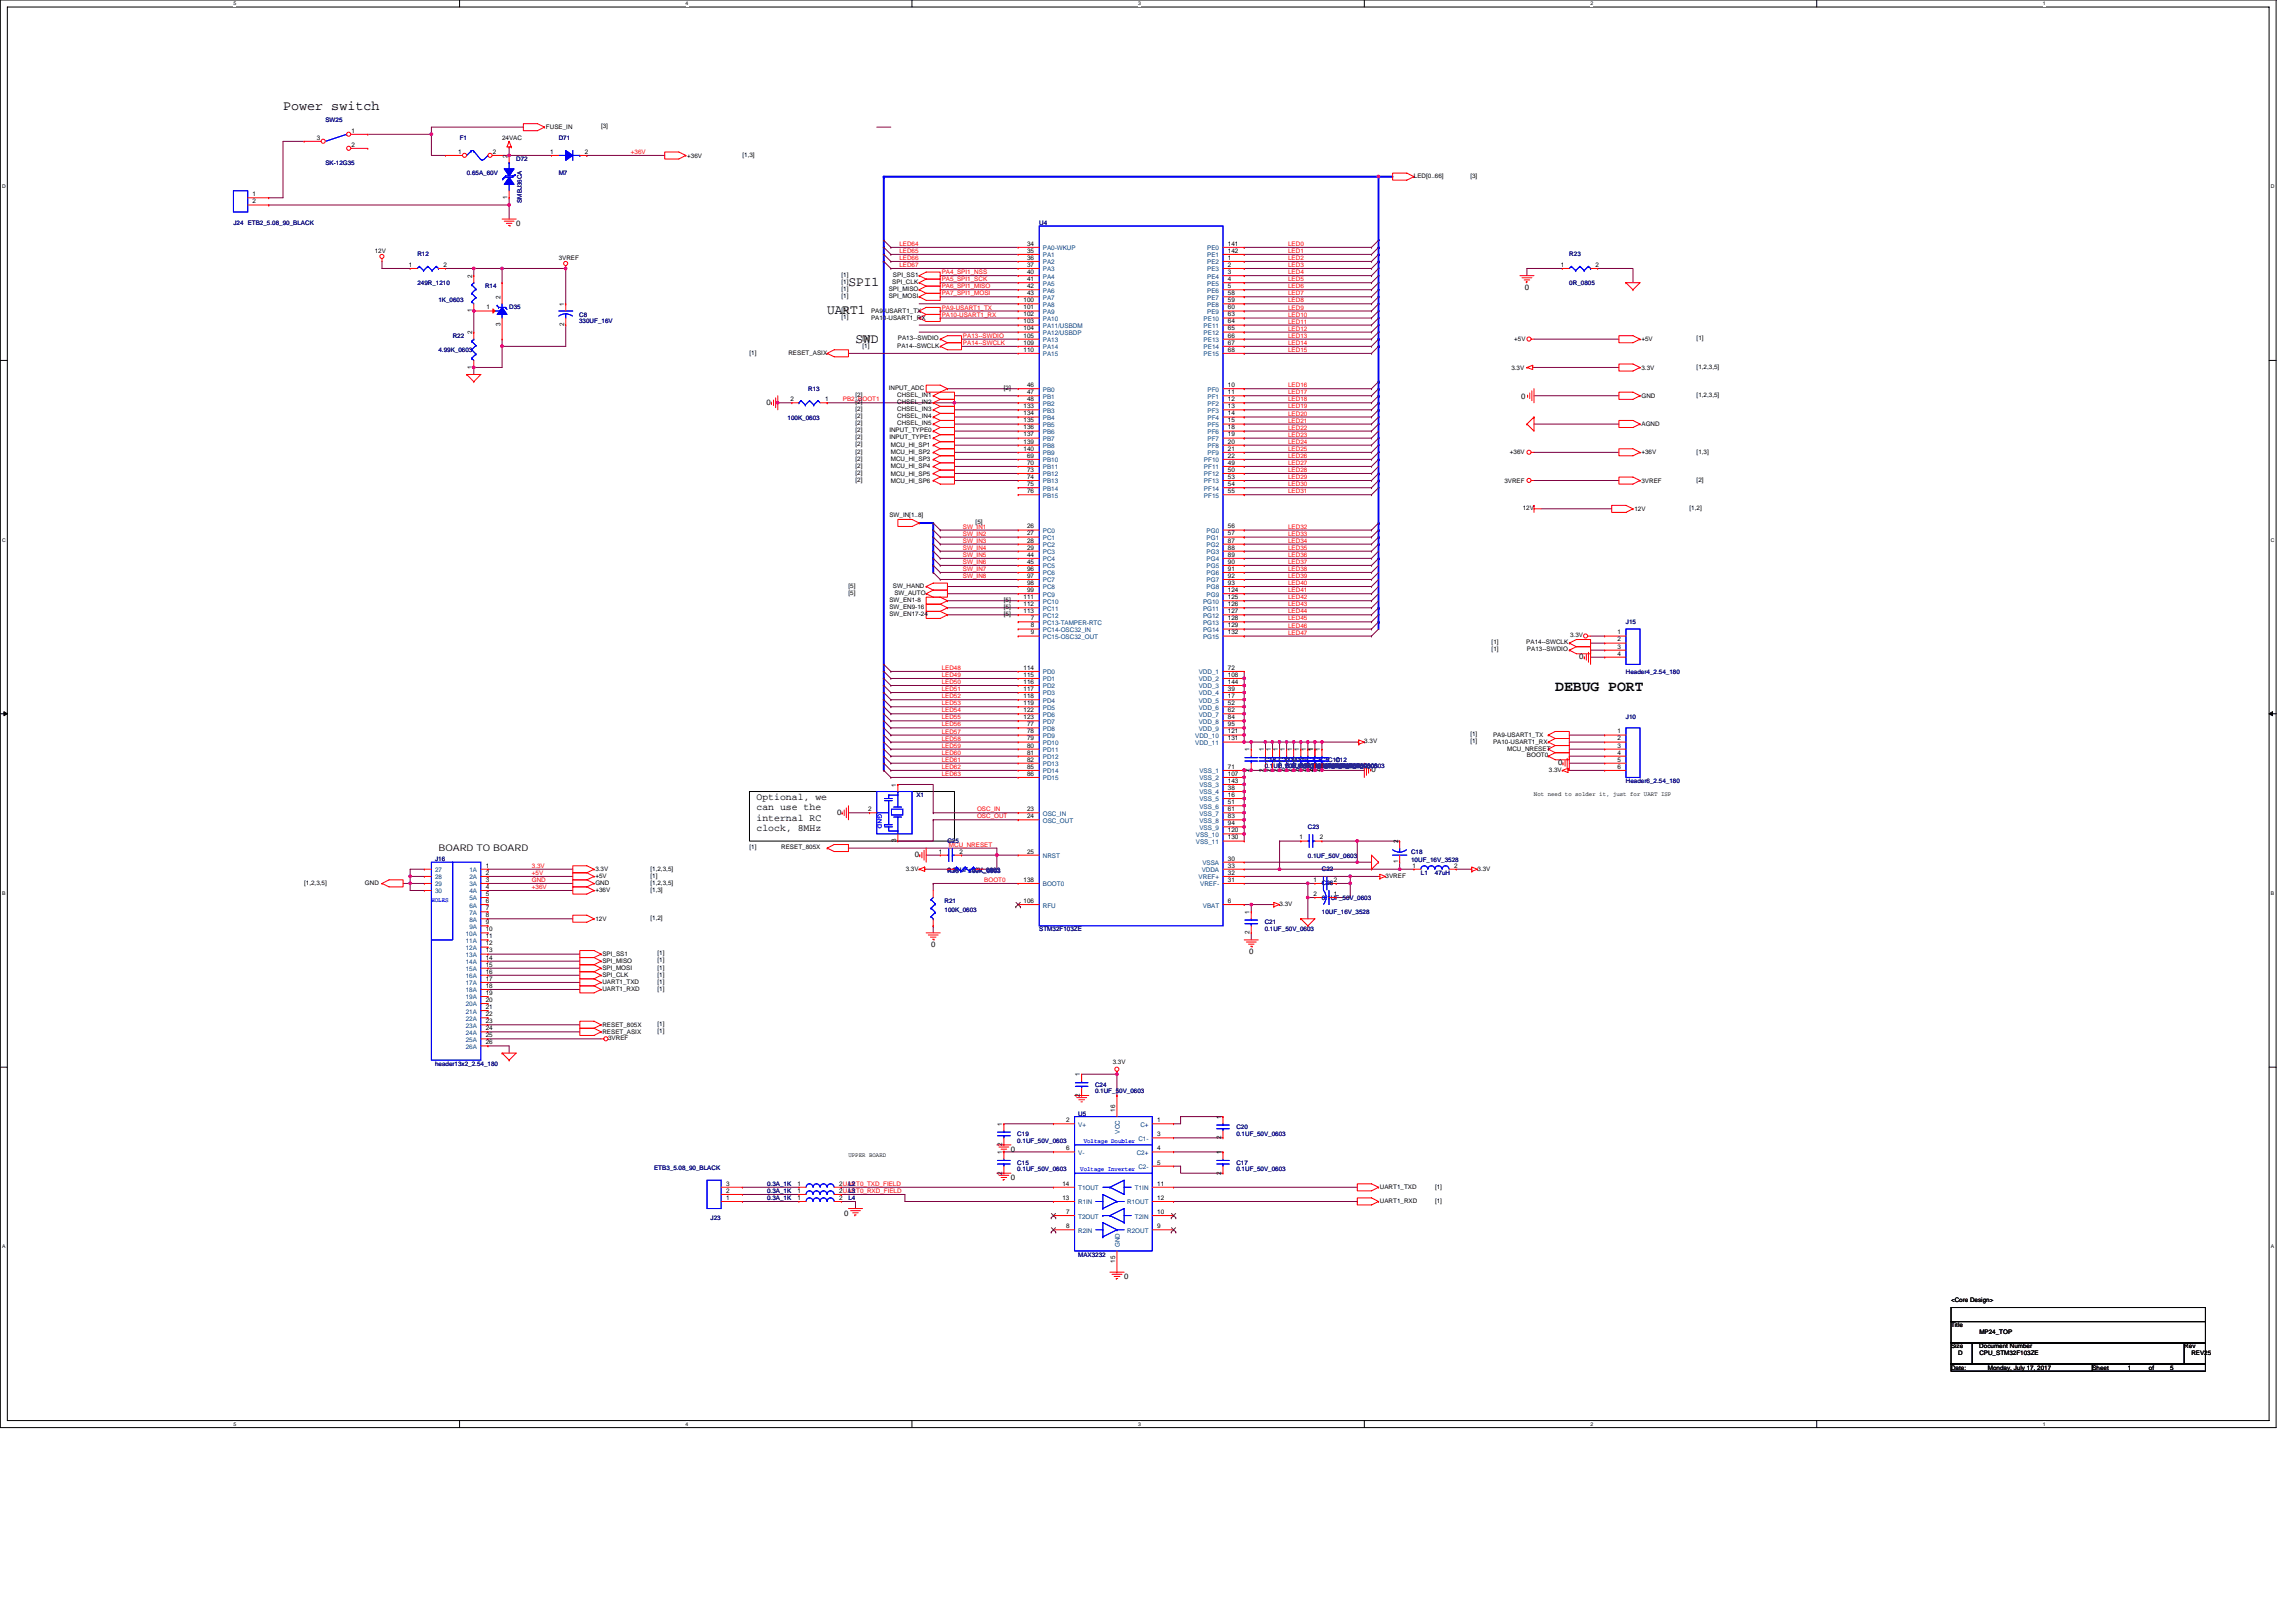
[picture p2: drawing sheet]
<svg xmlns="http://www.w3.org/2000/svg" width="297mm" height="210mm" viewBox="0 0 297 210" stroke-linecap="round" stroke-linejoin="round" font-family="sans-serif">
<defs><g id="words">
<text font-size="1.9" x="201.2" y="89.4">DEBUG PORT</text>
<g font-size="1.7">
<text x="36.6" y="14.2">Power switch</text>
<text x="107" y="40.7">UART1</text>
<text x="109.8" y="37">SPI1</text>
<text x="110.7" y="44.3">SWD</text>
</g>
<g font-size="1.3">
<text x="97.9" y="103.4">Optional, we</text>
<text x="97.9" y="104.8">can use the</text>
<text x="97.9" y="106.2">internal RC</text>
<text x="97.9" y="107.6">clock, 8MHz</text>
</g>
<text font-size="1.2" x="56.7" y="110.1">BOARD TO BOARD</text>
<g font-size="1">
<text x="66.8" y="29.3">0</text>
<text x="197.3" y="37.5">0</text>
<text x="99.2" y="52.4">0</text>
<text x="196.8" y="51.6">0</text>
<text x="204.3" y="85.3">0</text>
<text x="177.4" y="99.9">0</text>
<text x="201.6" y="99">0</text>
<text x="108.3" y="105.4">0</text>
<text x="118.4" y="110.9">0</text>
<text x="120.5" y="122.5">0</text>
<text x="161.6" y="123.4">0</text>
<text x="130.8" y="149">0</text>
<text x="130.8" y="152.7">0</text>
<text x="109.2" y="157.3">0</text>
<text x="145.4" y="165.5">0</text>
</g>
<g font-size=".8" fill="#000080">
<text x="42.1" y="15.8">SW25</text>
<text x="42.1" y="21.4">SK-12G35</text>
<text x="59.5" y="18.1">F1</text>
<text x="60.4" y="22.7">0.65A_60V</text>
<text x="66.8" y="20.8">D72</text>
<text x="72.3" y="18.1">D71</text>
<text x="72.3" y="22.7">M7</text>
<text x="30.2" y="29.1">J24 ETB2_5.08_90_BLACK</text>
<text x="67.5" y="26.2" transform="rotate(-90 67.5 26.2)">SMBJ36CA</text>
<text x="134.4" y="29.1">U4</text>
<text x="54" y="33.2">R12</text>
<text x="203" y="33.2">R23</text>
<text x="54" y="36.9">249R_1210</text>
<text x="56.7" y="39.1">1K_0603</text>
<text x="62.8" y="37.3">R14</text>
<text x="65.9" y="40">D35</text>
<text x="74.9" y="41">C8</text>
<text x="74.9" y="41.8">330UF_16V</text>
<text x="203" y="36.9">0R_0805</text>
<text x="56.7" y="45.5">4.99K_0603</text>
<text x="58.6" y="43.7">R22</text>
<text x="104.6" y="50.5">R13</text>
<text x="101.9" y="54.3">100K_0603</text>
<text x="210.4" y="80.7">J15</text>
<text x="210.4" y="87.2">Header4_2.54_180</text>
<text x="210.4" y="93.1">J10</text>
<text x="163.6" y="98.6">C16 C13 C11</text>
<text x="163.6" y="99.4">0.1UF_50V_06030.1UF_50V_0603</text>
<text x="165.5" y="99.4">0.1UF_50V_06030.1UF_50V_0603</text>
<text x="166.4" y="98.6">C14 C9C7C6C5C10</text>
<text x="166.4" y="99.4">0.1UF_50V_06030.1UF_50V_0603</text>
<text x="167.3" y="99.4">0.1UF_50V_0603</text>
<text x="168.2" y="99.4">0.1UF_50V_0603</text>
<text x="169.1" y="99.4">0.1UF_50V_0603</text>
<text x="170.9" y="99.4">0.1UF_50V_0603</text>
<text x="171.8" y="99.4">0.1UF_50V_0603</text>
<text x="172.8" y="98.6">C12</text>
<text x="210.4" y="101.3">Header6_2.54_180</text>
<text x="118.6" y="103.1">X1</text>
<text x="169.2" y="107.3">C23</text>
<text x="56.3" y="111.4">J16</text>
<text x="122.6" y="109.1">C25</text>
<text x="122.6" y="112.8">0.01UF_50V_0603</text>
<text x="122.6" y="113">R26</text>
<text x="125.3" y="113">100K_0603</text>
<text x="169.2" y="111">0.1UF_50V_0603</text>
<text x="171" y="112.7">C22</text>
<text x="182.6" y="110.4">C18</text>
<text x="182.6" y="111.5">10UF_16V_3528</text>
<text x="183.8" y="113.2">L1</text>
<text x="185.6" y="113.2">47uH</text>
<text x="122.2" y="116.8">R21</text>
<text x="122.2" y="117.9">100K_0603</text>
<text x="163.6" y="119.6">C21</text>
<text x="171" y="116.5">0.1UF_50V_0603</text>
<text x="171" y="114.6">C26</text>
<text x="171" y="118.3">10UF_16V_3528</text>
<text x="134.4" y="120.5">STM32F103ZE</text>
<text x="163.6" y="120.4">0.1UF_50V_0603</text>
<text x="56.3" y="138">header13x2_2.54_180</text>
<text x="141.7" y="140.6">C24</text>
<text x="141.7" y="141.4">0.1UF_50V_0603</text>
<text x="131.6" y="147">C19</text>
<text x="131.6" y="147.8">0.1UF_50V_0603</text>
<text x="139.5" y="144.4">U5</text>
<text x="160" y="146.1">C20</text>
<text x="160" y="146.9">0.1UF_50V_0603</text>
<text x="84.6" y="151.4">ETB3_5.08_90_BLACK</text>
<text x="99.2" y="153.4">0.3A_1K</text>
<text x="99.2" y="155.3">0.3A_1K</text>
<text x="99.2" y="154.3">0.3A_1K</text>
<text x="109.8" y="153.4">L2</text>
<text x="109.8" y="155.3">L4</text>
<text x="109.8" y="154.3">L3</text>
<text x="131.6" y="150.7">C15</text>
<text x="131.6" y="151.5">0.1UF_50V_0603</text>
<text x="160" y="150.7">C17</text>
<text x="160" y="151.5">0.1UF_50V_0603</text>
<text x="91.9" y="157.8">J23</text>
<text x="139.5" y="162.7">MAX3232</text>
</g>
<g font-size=".8">
<text x="45.5" y="17.2">1</text>
<text x="70.6" y="16.7">FUSE_IN</text>
<text x="77.8" y="16.6">[3]</text>
<text x="41" y="18.1">3</text>
<text x="45.5" y="19">2</text>
<text x="59.3" y="19.9">1</text>
<text x="63.8" y="19.9">2</text>
<text x="65" y="18.1">24VAC</text>
<text x="65.7" y="20.4" transform="rotate(-90 65.7 20.4)">2</text>
<text x="71.2" y="19.9">1</text>
<text x="75.6" y="19.9">2</text>
<text x="88.9" y="20.4">+36V</text>
<text x="96.1" y="20.3">[1,3]</text>
<text x="182.9" y="23">LED[0..66]</text>
<text x="190.2" y="23">[3]</text>
<text x="32.7" y="25.4">1</text>
<text x="32.7" y="26.3">2</text>
<text x="65.7" y="25.8" transform="rotate(-90 65.7 25.8)">1</text>
<text x="48.5" y="32.7">12V</text>
<text x="52.9" y="34.5">1</text>
<text x="57.4" y="34.5">2</text>
<text x="61.1" y="35.9" transform="rotate(-90 61.1 35.9)">2</text>
<text x="72.3" y="33.6">3VREF</text>
<text x="108.9" y="35.8">[1]</text>
<text x="115.5" y="35.8">SPI_SS1</text>
<text x="132.9" y="31.8">34</text>
<text x="132.9" y="32.7">35</text>
<text x="132.9" y="33.6">36</text>
<text x="132.9" y="34.5">37</text>
<text x="132.9" y="35.5">40</text>
<text x="158.9" y="31.8">141</text>
<text x="158.9" y="32.7">142</text>
<text x="158.9" y="33.6">1</text>
<text x="158.9" y="34.5">2</text>
<text x="158.9" y="35.5">3</text>
<text x="201.9" y="34.5">1</text>
<text x="206.4" y="34.5">2</text>
<text x="61.1" y="40.4" transform="rotate(-90 61.1 40.4)">1</text>
<text x="62.9" y="40">1</text>
<text x="64.7" y="38.7" transform="rotate(-90 64.7 38.7)">2</text>
<text x="73" y="39.6" transform="rotate(-90 73 39.6)">1</text>
<text x="108.9" y="37.7">[1]</text>
<text x="108.9" y="38.6">[1]</text>
<text x="108.9" y="36.7">[1]</text>
<text x="108.9" y="40.4">[1]</text>
<text x="108.9" y="41.3">[1]</text>
<text x="112.7" y="40.5">PA9-USART1_TX</text>
<text x="112.7" y="41.4">PA10-USART1_RX</text>
<text x="115" y="37.7">SPI_MISO</text>
<text x="115" y="38.6">SPI_MOSI</text>
<text x="115.4" y="36.7">SPI_CLK</text>
<text x="132.4" y="39.1">100</text>
<text x="132.4" y="40">101</text>
<text x="132.4" y="40.9">102</text>
<text x="132.4" y="41.8">103</text>
<text x="132.9" y="36.4">41</text>
<text x="132.9" y="37.3">42</text>
<text x="132.9" y="38.2">43</text>
<text x="158.9" y="36.4">4</text>
<text x="158.9" y="37.3">5</text>
<text x="158.9" y="38.2">58</text>
<text x="158.9" y="39.1">59</text>
<text x="158.9" y="40">60</text>
<text x="158.9" y="40.9">63</text>
<text x="158.9" y="41.8">64</text>
<text x="61.1" y="47.7" transform="rotate(-90 61.1 47.7)">1</text>
<text x="61.1" y="43.2" transform="rotate(-90 61.1 43.2)">2</text>
<text x="64.7" y="42.2" transform="rotate(-90 64.7 42.2)">3</text>
<text x="73" y="42.2" transform="rotate(-90 73 42.2)">2</text>
<text x="97" y="45.9">[1]</text>
<text x="102" y="45.9">RESET_ASIX</text>
<text x="111.6" y="45">[1]</text>
<text x="111.6" y="44">[1]</text>
<text x="116.1" y="45">PA14--SWCLK</text>
<text x="116.2" y="44">PA13--SWDIO</text>
<text x="132.4" y="42.8">104</text>
<text x="132.4" y="43.7">105</text>
<text x="132.4" y="44.6">109</text>
<text x="132.4" y="45.5">110</text>
<text x="158.9" y="42.8">65</text>
<text x="158.9" y="43.7">66</text>
<text x="158.9" y="44.6">67</text>
<text x="158.9" y="45.5">68</text>
<text x="195.5" y="47.8">3.3V</text>
<text x="195.9" y="44.2">+5V</text>
<text x="212.4" y="44.2">+5V</text>
<text x="212.4" y="47.8">3.3V</text>
<text x="219.5" y="44">[1]</text>
<text x="219.5" y="47.7">[1,2,3,5]</text>
<text x="102.3" y="51.9">2</text>
<text x="106.7" y="51.9">1</text>
<text x="110.7" y="53.2">[2]</text>
<text x="110.7" y="51.4">[2]</text>
<text x="110.7" y="52.3">[2]</text>
<text x="115" y="50.5">INPUT_ADC</text>
<text x="116.1" y="53.2">CHSEL_IN3</text>
<text x="116.1" y="51.4">CHSEL_IN1</text>
<text x="116.1" y="52.3">CHSEL_IN2</text>
<text x="129.9" y="50.5">[2]</text>
<text x="132.4" y="52.8">133</text>
<text x="132.4" y="53.7">134</text>
<text x="132.9" y="50.1">46</text>
<text x="132.9" y="51">47</text>
<text x="132.9" y="51.9">48</text>
<text x="158.9" y="50.1">10</text>
<text x="158.9" y="51">11</text>
<text x="158.9" y="51.9">12</text>
<text x="158.9" y="52.8">13</text>
<text x="158.9" y="53.7">14</text>
<text x="212.4" y="51.5">GND</text>
<text x="219.5" y="51.4">[1,2,3,5]</text>
<text x="110.7" y="55">[2]</text>
<text x="110.7" y="54.1">[2]</text>
<text x="110.7" y="58.7">[2]</text>
<text x="110.7" y="59.6">[2]</text>
<text x="110.7" y="57.8">[2]</text>
<text x="110.7" y="55.9">[2]</text>
<text x="110.7" y="56.9">[2]</text>
<text x="115.1" y="55.9">INPUT_TYPE0</text>
<text x="115.1" y="56.9">INPUT_TYPE1</text>
<text x="115.2" y="58.8">MCU_HI_SP2</text>
<text x="115.2" y="59.7">MCU_HI_SP3</text>
<text x="115.2" y="57.9">MCU_HI_SP1</text>
<text x="116.1" y="55">CHSEL_IN5</text>
<text x="116.1" y="54.1">CHSEL_IN4</text>
<text x="132.4" y="54.7">135</text>
<text x="132.4" y="55.6">136</text>
<text x="132.4" y="56.5">137</text>
<text x="132.4" y="57.4">139</text>
<text x="132.4" y="58.3">140</text>
<text x="132.9" y="59.2">69</text>
<text x="158.9" y="59.2">22</text>
<text x="158.9" y="54.7">15</text>
<text x="158.9" y="55.6">18</text>
<text x="158.9" y="56.5">19</text>
<text x="158.9" y="57.4">20</text>
<text x="158.9" y="58.3">21</text>
<text x="195.3" y="58.8">+36V</text>
<text x="212.4" y="58.8">+36V</text>
<text x="212.4" y="55.1">AGND</text>
<text x="219.5" y="58.7">[1,3]</text>
<text x="110.7" y="60.5">[2]</text>
<text x="110.7" y="61.4">[2]</text>
<text x="110.7" y="62.3">[2]</text>
<text x="115.2" y="60.6">MCU_HI_SP4</text>
<text x="115.2" y="61.5">MCU_HI_SP5</text>
<text x="115.2" y="62.4">MCU_HI_SP6</text>
<text x="132.9" y="60.1">70</text>
<text x="132.9" y="61">73</text>
<text x="132.9" y="62">74</text>
<text x="132.9" y="62.9">75</text>
<text x="132.9" y="63.8">76</text>
<text x="158.9" y="60.1">49</text>
<text x="158.9" y="61">50</text>
<text x="158.9" y="62">53</text>
<text x="158.9" y="62.9">54</text>
<text x="158.9" y="63.8">55</text>
<text x="194.6" y="62.4">3VREF</text>
<text x="197" y="66">12V</text>
<text x="212.4" y="62.4">3VREF</text>
<text x="218.6" y="66">[1,2]</text>
<text x="219.5" y="62.3">[2]</text>
<text x="115.1" y="66.9">SW_IN[1..8]</text>
<text x="126.2" y="67.8">[5]</text>
<text x="132.9" y="68.4">26</text>
<text x="132.9" y="69.3">27</text>
<text x="132.9" y="70.2">28</text>
<text x="132.9" y="71.1">29</text>
<text x="158.9" y="68.4">56</text>
<text x="158.9" y="69.3">57</text>
<text x="158.9" y="70.2">87</text>
<text x="158.9" y="71.1">88</text>
<text x="211.5" y="66.1">12V</text>
<text x="109.8" y="77">[5]</text>
<text x="109.8" y="76.1">[5]</text>
<text x="115.1" y="77.9">SW_EN1-8</text>
<text x="115.5" y="76.1">SW_HAND</text>
<text x="115.7" y="77">SW_AUTO</text>
<text x="129.9" y="77.9">[5]</text>
<text x="132.4" y="77.5">111</text>
<text x="132.9" y="72">44</text>
<text x="132.9" y="72.9">45</text>
<text x="132.9" y="73.9">96</text>
<text x="132.9" y="74.8">97</text>
<text x="132.9" y="75.7">98</text>
<text x="132.9" y="76.6">99</text>
<text x="158.9" y="77.5">125</text>
<text x="158.9" y="72">89</text>
<text x="158.9" y="72.9">90</text>
<text x="158.9" y="73.9">91</text>
<text x="158.9" y="74.8">92</text>
<text x="158.9" y="75.7">93</text>
<text x="158.9" y="76.6">124</text>
<text x="115.1" y="79.7">SW_EN17-24</text>
<text x="115.1" y="78.8">SW_EN9-16</text>
<text x="129.9" y="79.7">[5]</text>
<text x="129.9" y="78.8">[5]</text>
<text x="132.4" y="78.4">112</text>
<text x="132.4" y="79.3">113</text>
<text x="133.3" y="80.2">7</text>
<text x="133.3" y="81.2">8</text>
<text x="133.3" y="82.1">9</text>
<text x="158.9" y="78.4">126</text>
<text x="158.9" y="79.3">127</text>
<text x="158.9" y="80.2">128</text>
<text x="158.9" y="81.2">129</text>
<text x="158.9" y="82.1">132</text>
<text x="193" y="83.4">[1]</text>
<text x="197.5" y="83.4">PA14--SWCLK</text>
<text x="203.1" y="82.5">3.3V</text>
<text x="209.3" y="82.1">1</text>
<text x="209.3" y="83">2</text>
<text x="209.3" y="83.9">3</text>
<text x="132.4" y="86.7">114</text>
<text x="132.4" y="87.6">115</text>
<text x="132.4" y="88.5">116</text>
<text x="132.4" y="89.4">117</text>
<text x="158.9" y="86.7">72</text>
<text x="158.9" y="87.6">108</text>
<text x="158.9" y="88.5">144</text>
<text x="158.9" y="89.4">39</text>
<text x="193" y="84.3">[1]</text>
<text x="197.5" y="84.3">PA13--SWDIO</text>
<text x="209.3" y="84.8">4</text>
<text x="132.4" y="90.3">118</text>
<text x="132.4" y="91.2">119</text>
<text x="132.4" y="92.1">122</text>
<text x="132.4" y="93">123</text>
<text x="132.9" y="94">77</text>
<text x="132.9" y="94.9">78</text>
<text x="132.9" y="95.8">79</text>
<text x="158.9" y="90.3">17</text>
<text x="158.9" y="91.2">52</text>
<text x="158.9" y="92.1">62</text>
<text x="158.9" y="93">84</text>
<text x="158.9" y="94">95</text>
<text x="158.9" y="94.9">121</text>
<text x="158.9" y="95.8">131</text>
<text x="190.2" y="95.3">[1]</text>
<text x="193.2" y="95.4">PA9-USART1_TX</text>
<text x="209.3" y="94.9">1</text>
<text x="209.3" y="95.8">2</text>
<text x="115.9" y="101.8" transform="rotate(-90 115.9 101.8)">1</text>
<text x="132.9" y="96.7">80</text>
<text x="132.9" y="97.6">81</text>
<text x="132.9" y="98.5">82</text>
<text x="132.9" y="99.5">85</text>
<text x="132.9" y="100.4">86</text>
<text x="158.9" y="99.5">71</text>
<text x="158.9" y="100.4">107</text>
<text x="158.9" y="101.3">143</text>
<text x="161.7" y="99.8" transform="rotate(-90 161.7 99.8)">2</text>
<text x="161.7" y="97.2" transform="rotate(-90 161.7 97.2)">1</text>
<text x="163.5" y="99.8" transform="rotate(-90 163.5 99.8)">2</text>
<text x="163.5" y="97.2" transform="rotate(-90 163.5 97.2)">1</text>
<text x="164.4" y="99.8" transform="rotate(-90 164.4 99.8)">2</text>
<text x="164.4" y="97.2" transform="rotate(-90 164.4 97.2)">1</text>
<text x="165.3" y="99.8" transform="rotate(-90 165.3 99.8)">2</text>
<text x="165.3" y="97.2" transform="rotate(-90 165.3 97.2)">1</text>
<text x="166.2" y="99.8" transform="rotate(-90 166.2 99.8)">2</text>
<text x="166.2" y="97.2" transform="rotate(-90 166.2 97.2)">1</text>
<text x="167.1" y="99.8" transform="rotate(-90 167.1 99.8)">2</text>
<text x="167.1" y="97.2" transform="rotate(-90 167.1 97.2)">1</text>
<text x="168.1" y="99.8" transform="rotate(-90 168.1 99.8)">2</text>
<text x="168.1" y="97.2" transform="rotate(-90 168.1 97.2)">1</text>
<text x="169" y="99.8" transform="rotate(-90 169 99.8)">2</text>
<text x="169" y="97.2" transform="rotate(-90 169 97.2)">1</text>
<text x="169.9" y="99.8" transform="rotate(-90 169.9 99.8)">2</text>
<text x="169.9" y="97.2" transform="rotate(-90 169.9 97.2)">1</text>
<text x="170.8" y="99.8" transform="rotate(-90 170.8 99.8)">2</text>
<text x="170.8" y="97.2" transform="rotate(-90 170.8 97.2)">1</text>
<text x="176.5" y="96.2">3.3V</text>
<text x="190.2" y="96.2">[1]</text>
<text x="193.2" y="96.3">PA10-USART1_RX</text>
<text x="195" y="97.2">MCU_NRESET</text>
<text x="197.5" y="98">BOOT0</text>
<text x="200.4" y="99.8">3.3V</text>
<text x="209.3" y="96.7">3</text>
<text x="209.3" y="97.6">4</text>
<text x="209.3" y="98.5">5</text>
<text x="209.3" y="99.5">6</text>
<text x="112.3" y="104.9">2</text>
<text x="132.9" y="104.9">23</text>
<text x="132.9" y="105.9">24</text>
<text x="158.9" y="107.7">120</text>
<text x="158.9" y="102.2">38</text>
<text x="158.9" y="103.1">16</text>
<text x="158.9" y="104">51</text>
<text x="158.9" y="104.9">61</text>
<text x="158.9" y="105.9">83</text>
<text x="158.9" y="106.8">94</text>
<text x="198.5" y="103">Not need to solder it, just for UART ISP</text>
<text x="62.8" y="113.2">2</text>
<text x="62.8" y="112.2">1</text>
<text x="77" y="113.6">+5V</text>
<text x="77" y="112.7">3.3V</text>
<text x="84.2" y="113.6">[1]</text>
<text x="84.2" y="112.6">[1,2,3,5]</text>
<text x="97" y="109.9">[1]</text>
<text x="101.1" y="109.9">RESET_805X</text>
<text x="115.9" y="109" transform="rotate(-90 115.9 109)">3</text>
<text x="117.2" y="112.6">3.3V</text>
<text x="121.5" y="110.4">1</text>
<text x="124.1" y="110.4">2</text>
<text x="132.9" y="110.4">25</text>
<text x="158.9" y="108.6">130</text>
<text x="158.9" y="113.2">32</text>
<text x="158.9" y="111.3">30</text>
<text x="158.9" y="112.2">33</text>
<text x="168.1" y="108.6">1</text>
<text x="170.7" y="108.6">2</text>
<text x="179.3" y="113.6">3VREF</text>
<text x="180.9" y="111.7" transform="rotate(-90 180.9 111.7)">1</text>
<text x="180.9" y="109.1" transform="rotate(-90 180.9 109.1)">2</text>
<text x="182.7" y="112.2">1</text>
<text x="188.1" y="112.2">2</text>
<text x="191.2" y="112.6">3.3V</text>
<text x="39.3" y="114.5">[1,2,3,5]</text>
<text x="47.2" y="114.6">GND</text>
<text x="62.8" y="115">4</text>
<text x="62.8" y="116.8">6</text>
<text x="62.8" y="118.7">8</text>
<text x="62.8" y="114.1">3</text>
<text x="62.8" y="115.9">5</text>
<text x="62.8" y="117.8">7</text>
<text x="62.8" y="119.6">9</text>
<text x="77" y="115.5">+36V</text>
<text x="77" y="114.6">GND</text>
<text x="77" y="119.1">12V</text>
<text x="84.2" y="115.4">[1,3]</text>
<text x="84.2" y="114.5">[1,2,3,5]</text>
<text x="84.2" y="119">[1,2]</text>
<text x="132.4" y="116.8">106</text>
<text x="132.4" y="114.1">138</text>
<text x="158.9" y="114.1">31</text>
<text x="158.9" y="116.8">6</text>
<text x="161.7" y="118.2" transform="rotate(-90 161.7 118.2)">1</text>
<text x="165.5" y="117.2">3.3V</text>
<text x="169.9" y="114.1">1</text>
<text x="169.9" y="115.9">2</text>
<text x="172.6" y="114.1">2</text>
<text x="172.6" y="115.9">1</text>
<text x="62.8" y="120.5">10</text>
<text x="62.8" y="122.3">12</text>
<text x="62.8" y="121.4">11</text>
<text x="62.8" y="123.2">13</text>
<text x="62.8" y="124.1">14</text>
<text x="62.8" y="125.1">15</text>
<text x="62.8" y="126">16</text>
<text x="77.9" y="125.5">SPI_MOSI</text>
<text x="77.9" y="123.7">SPI_SS1</text>
<text x="77.9" y="124.6">SPI_MISO</text>
<text x="85.1" y="125.4">[1]</text>
<text x="85.1" y="123.6">[1]</text>
<text x="85.1" y="124.5">[1]</text>
<text x="161.7" y="120.9" transform="rotate(-90 161.7 120.9)">2</text>
<text x="62.8" y="126.9">17</text>
<text x="62.8" y="127.8">18</text>
<text x="62.8" y="128.7">19</text>
<text x="62.8" y="129.6">20</text>
<text x="62.8" y="130.5">21</text>
<text x="62.8" y="131.5">22</text>
<text x="77.9" y="126.4">SPI_CLK</text>
<text x="77.9" y="127.4">UART1_TXD</text>
<text x="77.9" y="128.3">UART1_RXD</text>
<text x="85.1" y="126.3">[1]</text>
<text x="85.1" y="127.3">[1]</text>
<text x="85.1" y="128.2">[1]</text>
<text x="62.8" y="132.4">23</text>
<text x="62.8" y="133.3">24</text>
<text x="62.8" y="134.2">25</text>
<text x="62.8" y="135.1">26</text>
<text x="77.9" y="133.8">RESET_ASIX</text>
<text x="77.9" y="132.8">RESET_805X</text>
<text x="78.7" y="134.6">3VREF</text>
<text x="85.1" y="133.7">[1]</text>
<text x="85.1" y="132.8">[1]</text>
<text x="144" y="137.7">3.3V</text>
<text x="139.7" y="141.9" transform="rotate(-90 139.7 141.9)">2</text>
<text x="139.7" y="139.3" transform="rotate(-90 139.7 139.3)">1</text>
<text x="144.3" y="143.8" transform="rotate(-90 144.3 143.8)">16</text>
<text x="109.8" y="149.7">UPPER BOARD</text>
<text x="129.7" y="149.3" transform="rotate(-90 129.7 149.3)">1</text>
<text x="129.7" y="148.3" transform="rotate(-90 129.7 148.3)">2</text>
<text x="129.7" y="145.7" transform="rotate(-90 129.7 145.7)">1</text>
<text x="137.9" y="145.2">2</text>
<text x="137.9" y="148.8">6</text>
<text x="149.7" y="148.8">4</text>
<text x="149.7" y="145.2">1</text>
<text x="149.7" y="147">3</text>
<text x="158" y="149.3" transform="rotate(-90 158 149.3)">1</text>
<text x="158" y="147.4" transform="rotate(-90 158 147.4)">2</text>
<text x="158" y="144.8" transform="rotate(-90 158 144.8)">1</text>
<text x="93.9" y="155.2">1</text>
<text x="93.9" y="154.3">2</text>
<text x="93.9" y="153.4">3</text>
<text x="103.2" y="153.4">1</text>
<text x="103.2" y="155.2">1</text>
<text x="103.2" y="154.3">1</text>
<text x="108.6" y="153.4">2UART0_TXD_FIELD</text>
<text x="108.6" y="155.2">2</text>
<text x="108.6" y="154.3">2UART0_RXD_FIELD</text>
<text x="129.7" y="152" transform="rotate(-90 129.7 152)">2</text>
<text x="137.5" y="155.2">13</text>
<text x="137.5" y="153.4">14</text>
<text x="149.7" y="150.7">5</text>
<text x="149.7" y="155.2">12</text>
<text x="149.7" y="153.4">11</text>
<text x="158" y="152" transform="rotate(-90 158 152)">2</text>
<text x="178.5" y="153.9">UART1_TXD</text>
<text x="178.5" y="155.7">UART1_RXD</text>
<text x="185.6" y="153.8">[1]</text>
<text x="185.6" y="155.6">[1]</text>
<text x="137.9" y="158.9">8</text>
<text x="137.9" y="157.1">7</text>
<text x="149.7" y="158.9">9</text>
<text x="149.7" y="157.1">10</text>
<text x="144.3" y="163.4" transform="rotate(-90 144.3 163.4)">15</text>
<text x="252.4" y="171.7">Title</text>
<text x="252.4" y="168.5">&lt;Core Design&gt;</text>
<text x="256.1" y="172.6">MP24_TOP</text>
<text x="252.4" y="174.5">Size</text>
<text x="252.4" y="177.2">Date:</text>
<text x="253.3" y="175.4">D</text>
<text x="256.1" y="174.5">Document Number</text>
<text x="256.1" y="175.4">CPU_STM32F103ZE</text>
<text x="257.2" y="177.2">Monday, July 17, 2017</text>
<text x="270.7" y="177.2">Sheet</text>
<text x="275.3" y="177.2">1</text>
<text x="278" y="177.2">of</text>
<text x="280.8" y="177.2">5</text>
<text x="282.6" y="174.5">Rev</text>
<text x="283.5" y="175.4">REV25</text>
</g>
<g font-size=".8" fill="#f00">
<text x="81.6" y="19.9">+36V</text>
<text x="116.3" y="31.8">LED64</text>
<text x="116.3" y="32.7">LED65</text>
<text x="116.3" y="33.6">LED66</text>
<text x="116.3" y="34.5">LED67</text>
<text x="121.8" y="35.5">PA4_SPI1_NSS</text>
<text x="166.6" y="33.6">LED2</text>
<text x="166.6" y="31.8">LED0</text>
<text x="166.6" y="35.5">LED4</text>
<text x="166.6" y="34.5">LED3</text>
<text x="166.6" y="32.7">LED1</text>
<text x="121.8" y="41">PA10-USART1_RX</text>
<text x="121.8" y="36.4">PA5_SPI1_SCK</text>
<text x="121.8" y="37.3">PA6_SPI1_MISO</text>
<text x="121.8" y="38.2">PA7_SPI1_MOSI</text>
<text x="121.8" y="40">PA9-USART1_TX</text>
<text x="166.6" y="37.3">LED6</text>
<text x="166.6" y="36.4">LED5</text>
<text x="166.6" y="41">LED10</text>
<text x="166.6" y="40">LED9</text>
<text x="166.6" y="39.1">LED8</text>
<text x="166.6" y="38.2">LED7</text>
<text x="166.6" y="41.9">LED11</text>
<text x="124.6" y="43.7">PA13--SWDIO</text>
<text x="124.6" y="44.6">PA14--SWCLK</text>
<text x="166.6" y="45.5">LED15</text>
<text x="166.6" y="44.6">LED14</text>
<text x="166.6" y="43.7">LED13</text>
<text x="166.6" y="42.8">LED12</text>
<text x="109" y="51.9">PB2_BOOT1</text>
<text x="166.6" y="50.1">LED16</text>
<text x="166.6" y="51">LED17</text>
<text x="166.6" y="51.9">LED18</text>
<text x="166.6" y="52.8">LED19</text>
<text x="166.6" y="53.8">LED20</text>
<text x="166.6" y="54.7">LED21</text>
<text x="166.6" y="55.6">LED22</text>
<text x="166.6" y="56.5">LED23</text>
<text x="166.6" y="57.4">LED24</text>
<text x="166.6" y="58.3">LED25</text>
<text x="166.6" y="59.2">LED26</text>
<text x="166.6" y="61.1">LED28</text>
<text x="166.6" y="62">LED29</text>
<text x="166.6" y="62.9">LED30</text>
<text x="166.6" y="63.8">LED31</text>
<text x="166.6" y="60.2">LED27</text>
<text x="124.6" y="71.1">SW_IN4</text>
<text x="124.6" y="70.2">SW_IN3</text>
<text x="124.6" y="69.3">SW_IN2</text>
<text x="124.6" y="68.4">SW_IN1</text>
<text x="166.6" y="69.3">LED33</text>
<text x="166.6" y="70.2">LED34</text>
<text x="166.6" y="71.1">LED35</text>
<text x="166.6" y="68.4">LED32</text>
<text x="124.6" y="73.9">SW_IN7</text>
<text x="124.6" y="73">SW_IN6</text>
<text x="124.6" y="72.1">SW_IN5</text>
<text x="124.6" y="74.8">SW_IN8</text>
<text x="166.6" y="72.1">LED36</text>
<text x="166.6" y="73">LED37</text>
<text x="166.6" y="76.6">LED41</text>
<text x="166.6" y="77.5">LED42</text>
<text x="166.6" y="75.7">LED40</text>
<text x="166.6" y="74.8">LED39</text>
<text x="166.6" y="73.9">LED38</text>
<text x="166.6" y="79.4">LED44</text>
<text x="166.6" y="80.3">LED45</text>
<text x="166.6" y="81.2">LED46</text>
<text x="166.6" y="82.1">LED47</text>
<text x="166.6" y="78.4">LED43</text>
<text x="121.8" y="86.7">LED48</text>
<text x="121.8" y="87.6">LED49</text>
<text x="121.8" y="88.5">LED50</text>
<text x="121.8" y="89.4">LED51</text>
<text x="121.8" y="94">LED56</text>
<text x="121.8" y="93.1">LED55</text>
<text x="121.8" y="92.2">LED54</text>
<text x="121.8" y="90.3">LED52</text>
<text x="121.8" y="91.2">LED53</text>
<text x="121.8" y="94.9">LED57</text>
<text x="121.8" y="95.8">LED58</text>
<text x="121.8" y="98.6">LED61</text>
<text x="121.8" y="99.5">LED62</text>
<text x="121.8" y="100.4">LED63</text>
<text x="121.8" y="96.7">LED59</text>
<text x="121.8" y="97.6">LED60</text>
<text x="126.4" y="105.9">OSC_OUT</text>
<text x="126.4" y="105">OSC_IN</text>
<text x="68.8" y="113.2">+5V</text>
<text x="68.8" y="112.3">3.3V</text>
<text x="122.8" y="109.5">MCU_NRESET</text>
<text x="68.8" y="114.1">GND</text>
<text x="68.8" y="115">+36V</text>
<text x="127.3" y="114.1">BOOT0</text>
</g>
<g font-size=".8" fill="#004080">
<text x="134.9" y="32.4">PA0-WKUP</text>
<text x="134.9" y="33.3">PA1</text>
<text x="134.9" y="34.2">PA2</text>
<text x="134.9" y="35.1">PA3</text>
<text x="156.2" y="32.4">PE0</text>
<text x="156.2" y="33.3">PE1</text>
<text x="156.2" y="34.2">PE2</text>
<text x="156.2" y="35.1">PE3</text>
<text x="134.9" y="36">PA4</text>
<text x="134.9" y="37">PA5</text>
<text x="134.9" y="37.9">PA6</text>
<text x="134.9" y="38.8">PA7</text>
<text x="134.9" y="39.7">PA8</text>
<text x="134.9" y="40.6">PA9</text>
<text x="134.9" y="41.5">PA10</text>
<text x="155.7" y="41.5">PE10</text>
<text x="156.2" y="36">PE4</text>
<text x="156.2" y="37">PE5</text>
<text x="156.2" y="37.9">PE6</text>
<text x="156.2" y="38.8">PE7</text>
<text x="156.2" y="39.7">PE8</text>
<text x="156.2" y="40.6">PE9</text>
<text x="134.9" y="42.4">PA11/USBDM</text>
<text x="134.9" y="43.3">PA12/USBDP</text>
<text x="134.9" y="44.3">PA13</text>
<text x="134.9" y="45.2">PA14</text>
<text x="134.9" y="46.1">PA15</text>
<text x="155.7" y="42.4">PE11</text>
<text x="155.7" y="43.3">PE12</text>
<text x="155.7" y="44.3">PE13</text>
<text x="155.7" y="45.2">PE14</text>
<text x="155.7" y="46.1">PE15</text>
<text x="134.9" y="50.7">PB0</text>
<text x="134.9" y="51.6">PB1</text>
<text x="134.9" y="52.5">PB2</text>
<text x="134.9" y="53.4">PB3</text>
<text x="156.2" y="50.7">PF0</text>
<text x="156.2" y="51.6">PF1</text>
<text x="156.2" y="52.5">PF2</text>
<text x="156.2" y="53.4">PF3</text>
<text x="134.9" y="54.3">PB4</text>
<text x="134.9" y="55.2">PB5</text>
<text x="134.9" y="56.2">PB6</text>
<text x="134.9" y="57.1">PB7</text>
<text x="134.9" y="58">PB8</text>
<text x="134.9" y="58.9">PB9</text>
<text x="134.9" y="59.8">PB10</text>
<text x="155.8" y="59.8">PF10</text>
<text x="156.2" y="54.3">PF4</text>
<text x="156.2" y="55.2">PF5</text>
<text x="156.2" y="56.2">PF6</text>
<text x="156.2" y="57.1">PF7</text>
<text x="156.2" y="58">PF8</text>
<text x="156.2" y="58.9">PF9</text>
<text x="134.9" y="60.7">PB11</text>
<text x="134.9" y="61.6">PB12</text>
<text x="134.9" y="62.5">PB13</text>
<text x="134.9" y="63.5">PB14</text>
<text x="134.9" y="64.4">PB15</text>
<text x="155.8" y="60.7">PF11</text>
<text x="155.8" y="61.6">PF12</text>
<text x="155.8" y="62.5">PF13</text>
<text x="155.8" y="63.5">PF14</text>
<text x="155.8" y="64.4">PF15</text>
<text x="134.9" y="69">PC0</text>
<text x="134.9" y="69.9">PC1</text>
<text x="134.9" y="70.8">PC2</text>
<text x="134.9" y="71.7">PC3</text>
<text x="156.1" y="69">PG0</text>
<text x="156.1" y="69.9">PG1</text>
<text x="156.1" y="70.8">PG2</text>
<text x="156.1" y="71.7">PG3</text>
<text x="134.9" y="72.6">PC4</text>
<text x="134.9" y="73.5">PC5</text>
<text x="134.9" y="74.4">PC6</text>
<text x="134.9" y="75.4">PC7</text>
<text x="134.9" y="76.3">PC8</text>
<text x="134.9" y="77.2">PC9</text>
<text x="156.1" y="72.6">PG4</text>
<text x="156.1" y="73.5">PG5</text>
<text x="156.1" y="74.4">PG6</text>
<text x="156.1" y="75.4">PG7</text>
<text x="156.1" y="76.3">PG8</text>
<text x="156.1" y="77.2">PG9</text>
<text x="134.9" y="78.1">PC10</text>
<text x="134.9" y="79">PC11</text>
<text x="134.9" y="79.9">PC12</text>
<text x="134.9" y="80.8">PC13-TAMPER-RTC</text>
<text x="134.9" y="81.8">PC14-OSC32_IN</text>
<text x="134.9" y="82.7">PC15-OSC32_OUT</text>
<text x="155.6" y="78.1">PG10</text>
<text x="155.6" y="79">PG11</text>
<text x="155.6" y="79.9">PG12</text>
<text x="155.6" y="80.8">PG13</text>
<text x="155.6" y="81.8">PG14</text>
<text x="155.6" y="82.7">PG15</text>
<text x="134.9" y="87.2">PD0</text>
<text x="134.9" y="88.2">PD1</text>
<text x="134.9" y="89.1">PD2</text>
<text x="134.9" y="90">PD3</text>
<text x="155.1" y="87.2">VDD_1</text>
<text x="155.1" y="88.2">VDD_2</text>
<text x="155.1" y="89.1">VDD_3</text>
<text x="155.1" y="90">VDD_4</text>
<text x="134.9" y="90.9">PD4</text>
<text x="134.9" y="91.8">PD5</text>
<text x="134.9" y="92.7">PD6</text>
<text x="134.9" y="93.6">PD7</text>
<text x="134.9" y="94.6">PD8</text>
<text x="134.9" y="95.5">PD9</text>
<text x="154.6" y="95.5">VDD_10</text>
<text x="155.1" y="90.9">VDD_5</text>
<text x="155.1" y="91.8">VDD_6</text>
<text x="155.1" y="92.7">VDD_7</text>
<text x="155.1" y="93.6">VDD_8</text>
<text x="155.1" y="94.6">VDD_9</text>
<text x="134.9" y="96.4">PD10</text>
<text x="134.9" y="97.3">PD11</text>
<text x="134.9" y="98.2">PD12</text>
<text x="134.9" y="99.1">PD13</text>
<text x="134.9" y="100.1">PD14</text>
<text x="134.9" y="101">PD15</text>
<text x="154.6" y="96.4">VDD_11</text>
<text x="155.2" y="100.1">VSS_1</text>
<text x="155.2" y="101">VSS_2</text>
<text x="155.2" y="101.9">VSS_3</text>
<text x="134.9" y="105.5">OSC_IN</text>
<text x="134.9" y="106.4">OSC_OUT</text>
<text x="155.2" y="102.8">VSS_4</text>
<text x="155.2" y="103.7">VSS_5</text>
<text x="155.2" y="104.6">VSS_6</text>
<text x="155.2" y="105.5">VSS_7</text>
<text x="155.2" y="106.4">VSS_8</text>
<text x="155.2" y="107.4">VSS_9</text>
<text x="56.3" y="112.8">27</text>
<text x="56.3" y="113.8">28</text>
<text x="60.7" y="113.8">2A</text>
<text x="60.7" y="112.8">1A</text>
<text x="134.9" y="111">NRST</text>
<text x="154.7" y="108.3">VSS_10</text>
<text x="154.7" y="109.2">VSS_11</text>
<text x="155.1" y="113.8">VREF+</text>
<text x="155.5" y="112.8">VDDA</text>
<text x="155.6" y="111.9">VSSA</text>
<text x="56.3" y="114.7">29</text>
<text x="56.3" y="115.6">30</text>
<text x="60.7" y="115.6">4A</text>
<text x="60.7" y="117.4">6A</text>
<text x="60.7" y="119.3">8A</text>
<text x="60.7" y="114.7">3A</text>
<text x="60.7" y="116.5">5A</text>
<text x="60.7" y="118.3">7A</text>
<text x="134.9" y="117.4">RFU</text>
<text x="134.9" y="114.7">BOOT0</text>
<text x="155.3" y="114.7">VREF-</text>
<text x="155.6" y="117.4">VBAT</text>
<text x="60.3" y="121.1">10A</text>
<text x="60.3" y="122.9">12A</text>
<text x="60.3" y="122">11A</text>
<text x="60.3" y="123.8">13A</text>
<text x="60.3" y="124.7">14A</text>
<text x="60.3" y="125.6">15A</text>
<text x="60.7" y="120.2">9A</text>
<text x="60.3" y="126.6">16A</text>
<text x="60.3" y="127.5">17A</text>
<text x="60.3" y="128.4">18A</text>
<text x="60.3" y="129.3">19A</text>
<text x="60.3" y="130.2">20A</text>
<text x="60.3" y="131.1">21A</text>
<text x="60.3" y="132.1">22A</text>
<text x="60.3" y="133">23A</text>
<text x="60.3" y="133.9">24A</text>
<text x="60.3" y="134.8">25A</text>
<text x="60.3" y="135.7">26A</text>
<text x="139.5" y="145.8">V+</text>
<text x="139.5" y="149.4">V-</text>
<text x="144.9" y="146.7" transform="rotate(-90 144.9 146.7)">VCC</text>
<text x="147.1" y="149.4">C2+</text>
<text x="147.3" y="147.6">C1-</text>
<text x="147.5" y="145.8">C+</text>
<text x="139.5" y="155.8">R1IN</text>
<text x="139.5" y="154">T1OUT</text>
<text x="145.8" y="155.8">R1OUT</text>
<text x="146.8" y="154">T1IN</text>
<text x="147.3" y="151.3">C2-</text>
<text x="139.5" y="159.5">R2IN</text>
<text x="139.5" y="157.6">T2OUT</text>
<text x="144.9" y="161.4" transform="rotate(-90 144.9 161.4)">GND</text>
<text x="145.8" y="159.5">R2OUT</text>
<text x="146.8" y="157.6">T2IN</text>
</g>
<g font-size=".8" fill="#00f">
<text x="55.8" y="116.8">HOLES</text>
<text x="140.2" y="147.8">Voltage Doubler</text>
<text x="139.8" y="151.5">Voltage Inverter</text>
</g>
<g font-size=".7">
<text x="30.2" y=".7">5</text>
<text x="88.7" y=".7">4</text>
<text x="147.2" y=".7">3</text>
<text x="205.8" y=".7">2</text>
<text x="264.3" y=".7">1</text>
<text x=".3" y="24.4">D</text>
<text x="293.8" y="24.4">D</text>
<text x=".3" y="70.1">C</text>
<text x="293.8" y="70.1">C</text>
<text x=".3" y="115.8">B</text>
<text x="293.8" y="115.8">B</text>
<text x=".3" y="161.5">A</text>
<text x="293.8" y="161.5">A</text>
<text x="30.2" y="184.5">5</text>
<text x="88.7" y="184.5">4</text>
<text x="147.2" y="184.5">3</text>
<text x="205.8" y="184.5">2</text>
<text x="264.3" y="184.5">1</text>
</g>
<text font-size=".7" fill="#00f" x="113.6" y="105.3" transform="rotate(90 113.6 105.3)">GND</text>
</g></defs>
<path d="M0 0h294.5v184.7h-294.5zM.9 .9h292.7v182.9h-292.7z" fill="none" stroke="#000" stroke-width=".13"/>
<g fill="#fff">
<path d="M30.2 .1h.4v.7h-.4z"/>
<path d="M30.2 183.9h.4v.7h-.4z"/>
</g>
<path d="M59.5 0v.9M59.5 183.8v.9" fill="none" stroke="#000" stroke-width=".13"/>
<g fill="#fff">
<path d="M88.7 .1h.4v.7h-.4z"/>
<path d="M88.7 183.9h.4v.7h-.4z"/>
</g>
<path d="M118 0v.9M118 183.8v.9" fill="none" stroke="#000" stroke-width=".13"/>
<g fill="#fff">
<path d="M147.2 .1h.4v.7h-.4z"/>
<path d="M147.2 183.9h.4v.7h-.4z"/>
</g>
<path d="M176.5 0v.9M176.5 183.8v.9" fill="none" stroke="#000" stroke-width=".13"/>
<g fill="#fff">
<path d="M205.8 .1h.3v.7h-.3z"/>
<path d="M205.8 183.9h.3v.7h-.3z"/>
</g>
<path d="M235 0v.9M235 183.8v.9" fill="none" stroke="#000" stroke-width=".13"/>
<g fill="#fff">
<path d="M264.3 .1h.3v.7h-.3z"/>
<path d="M264.3 183.9h.3v.7h-.3z"/>
<path d="M.3 23.8h.4v.7h-.4z"/>
<path d="M293.8 23.8h.5v.7h-.5z"/>
<path d="M.3 69.5h.4v.7h-.4z"/>
<path d="M293.8 69.5h.5v.7h-.5z"/>
</g>
<path d="M0 46.6h.9M293.6 46.6h.9" fill="none" stroke="#000" stroke-width=".13"/>
<g fill="#fff">
<path d="M.3 115.2h.4v.8h-.4z"/>
<path d="M293.8 115.2h.4v.8h-.4z"/>
</g>
<path d="M0 92.4h.9M293.6 92.4h.9" fill="none" stroke="#000" stroke-width=".13"/>
<path d="M.5 92.1l.4 .3-.4 .2zM293.6 92.4l.4-.3v.5z" fill="#000" stroke="#000" stroke-width=".13"/>
<g fill="#fff">
<path d="M.3 160.9h.4v.8h-.4z"/>
<path d="M293.8 160.9h.4v.8h-.4z"/>
</g>
<path d="M97 102.4h26.5v6.4h-26.5zM97 102.4h.1M0 138.1h.9M293.6 138.1h.9M252.4 176.5h18.3v.9h-18.3zM252.4 169.2h32.9v1.8h-32.9zM252.4 171h32.9v2.7h-32.9zM252.4 173.7h2.8v2.8h-2.8zM255.2 173.7h27.4v2.8h-27.4zM270.7 176.5h14.6v.9h-14.6zM282.6 173.7h2.7v2.8h-2.7z" fill="none" stroke="#000" stroke-width=".13"/>
<g fill="none" stroke="#800040" stroke-width=".13">
<path d="M39.3 18.3h-2.7v7.3h-1.8M55.8 17.4v2.7h1.8M55.8 17.4h.1M65.9 19.2v.9M67.7 16.4h-11.9v1h-8.2M113.4 16.4h1.8M34.8 26.5h.1M34.8 26.5h31.1M49.4 33.8v.9h3.7M57.6 34.7h3.7M61.3 34.7v1M61.3 34.7h.1"/>
<path d="M61.3 34.7h3.7M65 34.7h.1M65 34.7h8.2M65 34.7v1.9M65.9 20.1h.1M65.9 25.6v.9M65.9 26.5v1.8M65.9 20.1h5.4M73.2 34.7h.1M73.2 34.7v4.6M75.9 20.1h.1M75.9 20.1h10.1"/>
<path d="M114.3 31.1h.1M114.3 32h.1M114.3 32.9h.1M114.3 33.8h.1M114.3 31.1l.9 .9M114.3 32l.9 .9M114.3 32.9l.9 .9M114.3 33.8l.9 .9M115.2 32h.1M115.2 32.9h.1M115.2 33.8h.1M115.2 34.7h.1"/>
<path d="M115.2 33.8h16.5M115.2 32h16.5M115.2 34.7h16.5M115.2 32.9h16.5M118.9 39.3h12.8M121.6 35.7h.1M121.6 36.6h.1M121.6 37.5h.1M121.6 38.4h.1M121.6 37.5h10.1M121.6 36.6h10.1M121.6 35.7h10.1"/>
<path d="M121.6 38.4h10.1M161 33.8h.1M161 37.5h.1M161 32h.1M161 36.6h.1M161 35.7h.1M161 34.7h.1M161 39.3h.1M161 38.4h.1M161 32.9h.1M161 33.8h16.4M161 37.5h16.4"/>
<path d="M161 32h16.4M161 36.6h16.4M161 35.7h16.4M161 34.7h16.4M161 39.3h16.4M161 38.4h16.4M161 32.9h16.4M177.4 37.5h.1M177.4 36.6h.1M177.4 35.7h.1M177.4 34.7h.1M177.4 33.8h.1"/>
<path d="M177.4 32h.1M177.4 32.9h.1M177.4 38.4h.1M177.4 39.3h.1M178.3 36.6l-.9 .9M178.3 35.7l-.9 .9M178.3 34.7l-.9 1M178.3 33.8l-.9 .9M178.3 32.9l-.9 .9M178.3 31.1l-.9 .9M178.3 32l-.9 .9M178.3 37.5l-.9 .9"/>
<path d="M178.3 38.4l-.9 .9M178.3 39.3l-.9 .9M202.1 34.7h-4.6v1M206.7 34.7h4.6v1.9M61.3 47.5h.1M61.3 40.2h.1M61.3 40.2v2.8M61.3 47.5v1M65 44.8v2.7h-3.7M65 44.8h.1M65 43.9v.9M73.2 42.1v2.7h-8.2"/>
<path d="M100.6 52.1h.1M100.6 52.1h1.8M107 52.1h.1M107 52.1h24.7M109.8 45.7h21.9M118.9 42.1h12.8M118.9 43h12.8M121.6 41.1h.1M121.6 40.2h.1M121.6 41.1h10.1M121.6 40.2h10.1M122.6 50.3h9.1"/>
<path d="M123.5 52.1h.1M123.5 56.7h8.2M123.5 51.2h8.2M123.5 53h8.2M123.5 54h8.2M123.5 54.9h8.2M123.5 55.8h8.2M123.5 57.6h8.2M123.5 58.5h8.2M123.5 59.4h8.2M124.4 43.9h.1M124.4 44.8h.1"/>
<path d="M124.4 44.8h7.3M124.4 43.9h7.3M161 41.1h.1M161 40.2h.1M161 45.7h.1M161 44.8h.1M161 43.9h.1M161 43h.1M161 42.1h.1M161 50.3h.1M161 51.2h.1M161 52.1h.1"/>
<path d="M161 53h.1M161 54h.1M161 54.9h.1M161 55.8h.1M161 56.7h.1M161 57.6h.1M161 58.5h.1M161 59.4h.1M161 41.1h16.4M161 52.1h16.4M161 40.2h16.4M161 45.7h16.4"/>
<path d="M161 44.8h16.4M161 43.9h16.4M161 43h16.4M161 42.1h16.4M161 50.3h16.4M161 51.2h16.4M161 53h16.4M161 54h16.4M161 54.9h16.4M161 55.8h16.4M161 56.7h16.4M161 57.6h16.4"/>
<path d="M161 58.5h16.4M161 59.4h16.4M177.4 54.9h.1M177.4 54h.1M177.4 53h.1M177.4 52.1h.1M177.4 51.2h.1M177.4 50.3h.1M177.4 40.2h.1M177.4 41.1h.1M177.4 42.1h.1M177.4 43h.1"/>
<path d="M177.4 43.9h.1M177.4 44.8h.1M177.4 45.7h.1M177.4 55.8h.1M177.4 57.6h.1M177.4 56.7h.1M177.4 58.5h.1M177.4 59.4h.1M178.3 54l-.9 .9M178.3 53l-.9 1M178.3 52.1l-.9 .9M178.3 51.2l-.9 .9"/>
<path d="M178.3 50.3l-.9 .9M178.3 49.4l-.9 .9M178.3 40.2l-.9 .9M178.3 41.1l-.9 1M178.3 42.1l-.9 .9M178.3 43l-.9 .9M178.3 43.9l-.9 .9M178.3 44.8l-.9 .9M178.3 54.9l-.9 .9M178.3 56.7l-.9 .9M178.3 55.8l-.9 .9M178.3 57.6l-.9 .9"/>
<path d="M178.3 58.5l-.9 .9M178.3 59.4l-.9 .9M198.5 43.9h10.9M198.5 47.5h10.9M198.5 51.2h10.9M198.5 54.9h10.9M198.5 58.5h10.9M120.7 67.7h.1M120.7 68.6h.1M120.7 69.5h.1M120.7 70.4h.1M120.7 71.3h.1"/>
<path d="M120.7 72.2h.1M120.7 73.2h.1M120.7 74.1h.1M120.7 67.7l.9 .9M120.7 68.6l.9 .9M120.7 69.5l.9 .9M120.7 70.4l.9 .9M120.7 71.3l.9 .9M120.7 72.2l.9 1M120.7 73.2l.9 .9M120.7 74.1l.9 .9M121.6 74.1h.1"/>
<path d="M121.6 73.2h.1M121.6 72.2h.1M121.6 71.3h.1M121.6 70.4h.1M121.6 69.5h.1M121.6 68.6h.1M121.6 75h.1M121.6 69.5h10.1M121.6 70.4h10.1M121.6 71.3h10.1M121.6 72.2h10.1M121.6 73.2h10.1"/>
<path d="M121.6 68.6h10.1M121.6 75h10.1M121.6 74.1h10.1M122.6 75.9h9.1M122.6 76.8h9.1M122.6 77.7h9.1M122.6 78.6h9.1M122.6 79.5h9.1M123.5 60.3h8.2M123.5 61.3h8.2M123.5 62.2h8.2M161 69.5h.1"/>
<path d="M161 70.4h.1M161 71.3h.1M161 72.2h.1M161 73.2h.1M161 76.8h.1M161 77.7h.1M161 79.5h.1M161 61.3h.1M161 62.2h.1M161 63.1h.1M161 64h.1M161 68.6h.1"/>
<path d="M161 78.6h.1M161 75.9h.1M161 75h.1M161 74.1h.1M161 60.3h.1M161 69.5h16.4M161 70.4h16.4M161 71.3h16.4M161 72.2h16.4M161 73.2h16.4M161 76.8h16.4M161 77.7h16.4"/>
<path d="M161 79.5h16.4M161 61.3h16.4M161 62.2h16.4M161 63.1h16.4M161 64h16.4M161 68.6h16.4M161 78.6h16.4M161 75.9h16.4M161 75h16.4M161 74.1h16.4M161 60.3h16.4M177.4 73.2h.1"/>
<path d="M177.4 72.2h.1M177.4 71.3h.1M177.4 70.4h.1M177.4 69.5h.1M177.4 68.6h.1M177.4 64h.1M177.4 63.1h.1M177.4 62.2h.1M177.4 61.3h.1M177.4 79.5h.1M177.4 78.6h.1M177.4 77.7h.1"/>
<path d="M177.4 76.8h.1M177.4 75.9h.1M177.4 75h.1M177.4 74.1h.1M177.4 60.3h.1M178.3 72.2l-.9 1M178.3 71.3l-.9 .9M178.3 70.4l-.9 .9M178.3 69.5l-.9 .9M178.3 68.6l-.9 .9M178.3 67.7l-.9 .9M178.3 63.1l-.9 .9"/>
<path d="M178.3 62.2l-.9 .9M178.3 61.3l-.9 .9M178.3 60.3l-.9 1M178.3 79.5l-.9 1M178.3 78.6l-.9 .9M178.3 77.7l-.9 .9M178.3 76.8l-.9 .9M178.3 75.9l-.9 .9M178.3 75l-.9 .9M178.3 74.1l-.9 .9M178.3 73.2l-.9 .9M198.5 62.2h10.9"/>
<path d="M199.4 65.8h9.1M114.3 86h.1M114.3 86.9h.1M114.3 87.8h.1M114.3 88.7h.1M114.3 89.6h.1M114.3 90.5h.1M114.3 91.4h.1M114.3 92.4h.1M114.3 93.3h.1M114.3 94.2h.1M114.3 95.1h.1"/>
<path d="M114.3 96h.1M114.3 96.9h.1M114.3 97.8h.1M114.3 98.7h.1M114.3 99.7h.1M114.3 86l.9 .9M114.3 86.9l.9 .9M114.3 87.8l.9 .9M114.3 88.7l.9 .9M114.3 89.6l.9 .9M114.3 90.5l.9 .9M114.3 91.4l.9 1"/>
<path d="M114.3 92.4l.9 .9M114.3 93.3l.9 .9M114.3 94.2l.9 .9M114.3 95.1l.9 .9M114.3 96l.9 .9M114.3 96.9l.9 .9M114.3 97.8l.9 .9M114.3 98.7l.9 1M114.3 99.7l.9 .9M115.2 98.7h.1M115.2 99.7h.1M115.2 86.9h.1"/>
<path d="M115.2 96.9h.1M115.2 94.2h.1M115.2 93.3h.1M115.2 92.4h.1M115.2 87.8h.1M115.2 88.7h.1M115.2 89.6h.1M115.2 90.5h.1M115.2 91.4h.1M115.2 95.1h.1M115.2 96h.1M115.2 97.8h.1"/>
<path d="M115.2 96h16.5M115.2 98.7h16.5M115.2 99.7h16.5M115.2 86.9h16.5M115.2 96.9h16.5M115.2 94.2h16.5M115.2 93.3h16.5M115.2 92.4h16.5M115.2 87.8h16.5M115.2 88.7h16.5M115.2 89.6h16.5M115.2 90.5h16.5"/>
<path d="M115.2 91.4h16.5M115.2 95.1h16.5M115.2 97.8h16.5M161 93.3h.1M161 95.1h.1M161 86.9v.9M161 87.8h.1M161 91.4h.1M161 88.7h.1M161 92.4h.1M161 89.6h.1M161 90.5h.1"/>
<path d="M161 80.5h.1M161 81.4h.1M161 99.7h.1M161 94.2h.1M161 82.3h.1M161 96h.9v.9M161 96h.1M161 87.8v8.2M161 99.7v9.1M161 80.5h16.4M161 81.4h16.4M161 82.3h16.4"/>
<path d="M161 99.7h15.5M161.9 96h.1M161.9 99.7h.1M161.9 96h1.8M163.7 96v.9M163.7 96h.9v.9M163.7 96h.1M163.7 99.7h.1M164.6 96h.1M164.6 99.7h.1M164.6 96h1.9M165.5 96v.9"/>
<path d="M165.5 96h.1M165.5 99.7h.1M166.5 96v.9M166.5 96h.9v.9M166.5 96h.1M166.5 99.7h.1M167.4 96h.1M167.4 99.7h.1M167.4 96h8.2M168.3 96h.1M168.3 99.7h.1M168.3 96v.9"/>
<path d="M169.2 96v.9M169.2 96h.1M169.2 99.7h.1M170.1 96h.1M170.1 99.7h.1M170.1 96v.9M171 96h.1M171 99.7h.1M171 96v.9M177.4 80.5h.1M177.4 81.4h.1M177.4 82.3h.1"/>
<path d="M178.3 80.5l-.9 .9M178.3 81.4l-.9 .9M203 98.7h4.6M203 99.7h4.6M203 96h4.6M203 95.1h4.6M203 97.8h4.6M203 96.9h4.6M205.8 82.3h1.8M205.8 83.2h1.8M205.8 84.1h1.8M205.8 85h1.8"/>
<path d="M52.2 114.3h.9M53.1 114.3h.1M53.1 114.3v.9h1.8M53.1 113.4h1.8M53.1 113.4h.1M53.1 114.3h1.8M53.1 113.4v.9M54.9 112.5h-1.8v.9M63.1 113.4h.1M63.1 114.3h.1M63.1 118.9h11M63.1 112.5h.1"/>
<path d="M63.1 115.2h.1M63.1 113.4h11M63.1 114.3h11M63.1 112.5h11M63.1 115.2h11M109.8 109.7h.1M109.8 109.7h19.2v.9M109.8 105.2h2.7M115.2 100.6h.1M115.2 100.6h16.5M116.2 101.5h4.5v3.7M119.8 110.6h1.8"/>
<path d="M119.8 112.5h2.8M120.7 119.8h.1M120.7 106.1h.1M120.7 114.3h.1M120.7 105.2h.1M120.7 114.3v.9M120.7 106.1v2.7h-4.5M120.7 119.8v.9M120.7 106.1h11M120.7 114.3h11M120.7 105.2h11M124.4 110.6h4.6"/>
<path d="M129 110.6v1.9h-1.9M129 110.6h.1M129 110.6h2.7M161 112.5h4.5M161 117h.1M161 103.3h.1M161 107.9h.1M161 104.2h.1M161 100.6h.1M161 101.5h.1M161 105.2h.1M161 102.4h.1"/>
<path d="M161 106.1h.1M161 107h.1M161 111.5h14.6M161 114.3h8.2M161 113.4h13.7M161 117h3.6M161.9 117h.1M161.9 117v1M165.5 108.8h.1M165.5 108.8v3.7M165.5 112.5h.1M165.5 108.8h2.8"/>
<path d="M165.5 112.5h17.4M169.2 114.3h.1M169.2 116.1h.1M169.2 116.1v2.8M169.2 114.3v1.8M169.2 114.3h.9M169.2 116.1h.9M171 108.8h4.6M172.9 114.3h1.8v1.8h-1.8M172.9 114.3h.1M174.7 113.4h.1M174.7 113.4v.9"/>
<path d="M174.7 113.4h3.6M175.6 111.5h1.8M175.6 108.8h.1M175.6 108.8h5.5M175.6 108.8v2.7M181.1 111.5v1M181.1 112.5h.1M188.4 112.5h1.8M63.1 132.6h11.9M63.1 133.5h11.9M63.1 124.4h11.9M63.1 125.3h11.9"/>
<path d="M63.1 123.4h11.9M63.1 126.2h11.9M63.1 135.3h2.8v.9M63.1 134.4h14.7M63.1 128h11.9M63.1 127.1h11.9M139.9 139h4.6M144.5 139h.1M144.5 139v2.7M161.9 120.7v.9M96.1 155.4h7.3M96.1 153.6h7.3"/>
<path d="M96.1 154.5h7.3M108.9 154.5h8.2v.9h19.2M108.9 153.6h.1M108.9 155.4h1.8v1M108.9 154.5h.1M108.9 153.6h27.4M129.9 145.4h6.4M129.9 149h6.4M151.8 150.9h.9v.9h5.5M151.8 149h6.4M151.8 147.2h6.4M151.8 153.6h23.8"/>
<path d="M151.8 155.4h23.8M158.2 144.5h-5.5v.9h-.9M175.6 155.4h.1"/>
</g>
<g fill="#f0f" stroke="#f0f" stroke-width=".13">
<path d="M160.8 93.1h.3v.3h-.3z" fill-rule="evenodd"/>
<path d="M160.8 95h.3v.2h-.3z" fill-rule="evenodd"/>
<path d="M160.8 87.6h.3v.3h-.3z" fill-rule="evenodd"/>
<path d="M160.8 91.3h.3v.2h-.3z" fill-rule="evenodd"/>
<path d="M160.8 88.6h.3v.2h-.3z" fill-rule="evenodd"/>
<path d="M160.8 92.2h.3v.3h-.3z" fill-rule="evenodd"/>
<path d="M160.8 89.5h.3v.2h-.3z" fill-rule="evenodd"/>
<path d="M160.8 90.4h.3v.2h-.3z" fill-rule="evenodd"/>
<path d="M174.5 113.2h.3v.3h-.3z" fill-rule="evenodd"/>
<path d="M165.4 95.9h.3v.2h-.3z" fill-rule="evenodd"/>
<path d="M170 95.9h.2v.2h-.2z" fill-rule="evenodd"/>
<path d="M128.8 110.5h.3v.3h-.3z" fill-rule="evenodd"/>
<path d="M160.8 103.2h.3v.2h-.3z" fill-rule="evenodd"/>
<path d="M160.8 107.8h.3v.2h-.3z" fill-rule="evenodd"/>
<path d="M160.8 99.5h.3v.3h-.3z" fill-rule="evenodd"/>
<path d="M160.8 104.1h.3v.2h-.3z" fill-rule="evenodd"/>
<path d="M160.8 100.4h.3v.3h-.3z" fill-rule="evenodd"/>
<path d="M160.8 101.3h.3v.3h-.3z" fill-rule="evenodd"/>
<path d="M160.8 105h.3v.3h-.3z" fill-rule="evenodd"/>
<path d="M160.8 102.3h.3v.2h-.3z" fill-rule="evenodd"/>
<path d="M160.8 105.9h.3v.3h-.3z" fill-rule="evenodd"/>
<path d="M165.4 112.3h.3v.3h-.3z" fill-rule="evenodd"/>
<path d="M160.8 94h.3v.3h-.3z" fill-rule="evenodd"/>
<path d="M160.8 106.9h.3v.2h-.3z" fill-rule="evenodd"/>
<path d="M174.5 114.2h.3v.2h-.3z" fill-rule="evenodd"/>
<path d="M64.8 34.6h.3v.3h-.3z" fill-rule="evenodd"/>
<path d="M64.8 44.7h.3v.2h-.3z" fill-rule="evenodd"/>
<path d="M165.4 99.5h.3v.3h-.3z" fill-rule="evenodd"/>
<path d="M170 99.5h.2v.3h-.2z" fill-rule="evenodd"/>
<path d="M160.8 99.5h.3v.3h-.3z" fill-rule="evenodd"/>
<path d="M160.8 95.9h.3v.2h-.3z" fill-rule="evenodd"/>
<path d="M55.7 17.2h.2v.3h-.2z" fill-rule="evenodd"/>
<circle cx="161.9" cy="96" r=".17"/>
<circle cx="163.7" cy="96" r=".17"/>
<circle cx="178.3" cy="22.8" r=".17"/>
<circle cx="164.6" cy="96" r=".17"/>
<circle cx="166.5" cy="96" r=".17"/>
<circle cx="167.4" cy="96" r=".17"/>
<circle cx="123.5" cy="52.1" r=".17"/>
<circle cx="168.3" cy="96" r=".17"/>
<circle cx="169.2" cy="96" r=".17"/>
<circle cx="171" cy="96" r=".17"/>
<circle cx="181.1" cy="112.5" r=".17"/>
<circle cx="169.2" cy="114.3" r=".17"/>
<circle cx="161.9" cy="117" r=".17"/>
<circle cx="175.6" cy="111.5" r=".17"/>
<circle cx="175.6" cy="108.8" r=".17"/>
<circle cx="100.6" cy="52.1" r=".17"/>
<circle cx="169.2" cy="116.1" r=".17"/>
<circle cx="61.3" cy="47.5" r=".17"/>
<circle cx="73.2" cy="34.7" r=".17"/>
<circle cx="61.3" cy="40.2" r=".17"/>
<circle cx="53.1" cy="114.3" r=".17"/>
<circle cx="144.5" cy="139" r=".17"/>
<circle cx="53.1" cy="113.4" r=".17"/>
<circle cx="161.9" cy="99.7" r=".17"/>
<circle cx="163.7" cy="99.7" r=".17"/>
<circle cx="164.6" cy="99.7" r=".17"/>
<circle cx="166.5" cy="99.7" r=".17"/>
<circle cx="167.4" cy="99.7" r=".17"/>
<circle cx="168.3" cy="99.7" r=".17"/>
<circle cx="169.2" cy="99.7" r=".17"/>
<circle cx="171" cy="99.7" r=".17"/>
<circle cx="65.9" cy="26.5" r=".17"/>
<circle cx="65.9" cy="20.1" r=".17"/>
<circle cx="61.3" cy="34.7" r=".17"/>
</g>
<g fill="none" stroke="#00f" stroke-width=".25">
<path d="M114.3 22.9h.1M114.3 33.8v65.9M114.3 22.9v10.9M114.3 33.8h.1M114.3 22.9h65.9M178.3 32h.1M178.3 32.9h.1M178.3 33.8h.1M178.3 32v11.9M178.3 22.9v9.1M178.3 22.9h.1M178.3 59.4v1.9"/>
<path d="M178.3 59.4h.1M178.3 53h.1M178.3 52.1h.1M178.3 51.2h.1M178.3 50.3h.1M178.3 49.4h.1M178.3 44.8h.1M178.3 43.9h.1M178.3 43.9v15.5M118.9 67.7h1.8v4.5M120.7 72.2v1.9M120.7 72.2h.1"/>
<path d="M178.3 78.6h.1M178.3 70.4v1.8M178.3 70.4h.1M178.3 69.5h.1M178.3 68.6h.1M178.3 67.7h.1M178.3 61.3v6.4M178.3 62.2h.1M178.3 61.3h.1M178.3 78.6v1.9M178.3 72.2v6.4M178.3 72.2h.1"/>
<path d="M178.3 67.7v2.7M178.3 80.5h.1M178.3 80.5v.9"/>
</g>
<g fill="none" stroke="#f00" stroke-width=".13">
<path d="M65.9 18.3l-.3 .7h.5M65.9 19v.2M65.9 18.3h.1M65.9 18.3l.2 .7M66.1 19h.1M67.7 16h1.8l.9 .4-.9 .5h-1.8zM70.4 16.4h.1M86 19.7h1.8l.9 .4-.9 .5h-1.8zM32 25.6h2.8M32 26.5h2.8M34.8 25.6h.1M34.8 26.5h.1"/>
<path d="M49.4 33.5v.3M65 28.3h1.8M65.2 28.6h1.3M65.5 28.9h.7M65.8 29.2h.2M66 29.2h.1M73.2 34.4v.3M88.7 20.1h.1M118.9 35.7l.9-.5h1.8v.9h-1.8M118.9 35.7h.1M118.9 36.6h.1M118.9 37.5h.1"/>
<path d="M118.9 38.4h.1M118.9 35.7l.9 .4M118.9 36.6l.9 .4M118.9 37.5l.9 .5M119.8 36.1h1.8v.9h-1.8M119.8 37h1.8v1h-1.8M119.8 38h1.8v.9h-1.8l-.9-.5M119.8 36.1l-.9 .5M119.8 37l-.9 .5M119.8 38l-.9 .4M180.2 22.4h1.8l.9 .5-.9 .4h-1.8zM182.9 22.9h.1"/>
<path d="M196.6 35.7h1.9M196.9 35.9h1.3M197.2 36.2h.7M197.5 36.5h.1M210.4 36.6h1.8l-.9 .9M210.4 36.6h.1M210.4 36.6l.9 .9M211.3 37.5h.1M60.4 48.5h1.8l-.9 .9M60.4 48.5h.1M60.4 48.5l.9 .9M61.3 49.4h.1"/>
<path d="M99.8 52.2h.1M99.8 52v.2M100.1 51.8v.7M100.3 51.5v1.2M100.6 51.2v1.8M107 45.7l.9-.4h1.9v.9h-1.9zM107 45.7h.1M118.9 40.2l.9-.4h1.8v.9h-1.8M118.9 40.2h.1M118.9 41.1h.1M118.9 40.2l.9 .5M119.8 40.7h1.8v.9h-1.8l-.9-.5"/>
<path d="M119.8 40.7l-.9 .4M120.7 55.8h.1M120.7 56.7h.1M120.7 54.9h.1M120.7 53h.1M120.7 51.2h.1M120.7 52.1h.1M120.7 54h.1M120.7 58.5h.1M120.7 59.4h.1M120.7 57.6h.1M120.7 55.8l.9 .4"/>
<path d="M120.7 56.7l.9 .4M120.7 54.9l.9 .4M120.7 53l.9 .5M120.7 51.2l.9 .5M120.7 52.1l.9 .5M120.7 54l.9 .4M120.7 58.5l.9 .5M120.7 59.4l.9 .5M120.7 57.6l.9 .5M121.6 55.3h1.9v.9h-1.9M121.6 56.2h1.9v.9h-1.9M121.6 54.4h1.9v.9h-1.9"/>
<path d="M121.6 52.6h1.9v.9h-1.9M121.6 50.7h1.9v1h-1.9M121.6 51.7h1.9v.9h-1.9M121.6 53.5h1.9v.9h-1.9M121.6 58.1h1.9v.9h-1.9M121.6 59h1.9v.9h-1.9M121.6 59.9h1.9v.9h-1.9M121.6 57.1h1.9v1h-1.9M121.6 44.8h.1M121.6 43.9l1-.5h1.8v.9h-1.8M121.6 43.9h.1M121.6 55.3l-.9 .5"/>
<path d="M121.6 56.2l-.9 .5M121.6 54.4l-.9 .5M121.6 52.6l-.9 .4M121.6 50.7l-.9 .5M121.6 51.7l-.9 .4M121.6 53.5l-.9 .5M121.6 58.1l-.9 .4M121.6 59l-.9 .4M121.6 59.9l-.9 .4M121.6 57.1l-.9 .5M121.6 43.9l1 .4M122.6 50.3l-1-.5h-1.8v.9h1.8"/>
<path d="M122.6 50.3h.1M122.6 44.3h1.8v1h-1.8l-1-.5M122.6 50.3l-1 .4M122.6 44.3l-1 .5M197.5 47.5h.1M197.5 54.9h.1M197.6 51.3h.1M197.6 51.1v.2M197.9 50.8v.8M198.1 43.9h.4M198.1 58.5h.4M198.2 50.6v1.2"/>
<path d="M198.3 47.3v.5l-.8-.3M198.3 47.5h.2M198.3 47.3h.1M198.3 47.3l-.8 .2M198.5 54v1.8l-1-.9M198.5 54h.1M198.5 50.3v1.8M198.5 54l-1 .9M209.4 43.4h1.9l.9 .5-.9 .4h-1.9zM209.4 47.1h1.9l.9 .4-.9 .5h-1.9zM209.4 58.1h1.9l.9 .4-.9 .5h-1.9zM209.4 54.4h1.9l.9 .5-.9 .4h-1.9z"/>
<path d="M209.4 50.7h1.9l.9 .5-.9 .5h-1.9zM212.2 43.9h.1M212.2 47.5h.1M212.2 58.5h.1M212.2 54.9h.1M212.2 51.2h.1M116.2 67.2h1.8l.9 .5-.9 .4h-1.8zM118.9 67.7h.1M119.8 76.8h.1M119.8 75.9l.9-.5h1.9v.9h-1.9M119.8 75.9h.1M119.8 75.9l.9 .4"/>
<path d="M120.7 60.3h.1M120.7 61.3h.1M120.7 62.2h.1M120.7 76.3h1.9v1h-1.9l-.9-.5M120.7 60.3l.9 .5M120.7 61.3l.9 .4M120.7 76.3l-.9 .5M121.6 60.8h1.9v.9h-1.9M121.6 61.7h1.9v.9h-1.9l-.9-.4M121.6 79.1h-1.8v.9h1.8l1-.5M121.6 78.2h-1.8v.9h1.8M121.6 60.8l-.9 .5"/>
<path d="M121.6 61.7l-.9 .5M121.6 79.1l1 .4M121.6 78.2l1 .4M122.6 79.5h.1M122.6 78.6h.1M122.6 77.7l-1-.4h-1.8v.9h1.8M122.6 77.7h.1M122.6 78.6l-1 .5M122.6 77.7l-1 .5M198.1 62.2h.4M198.5 65.8h.9M198.5 65.4h.1"/>
<path d="M198.5 65.4v.9M208.5 65.4h1.9l.9 .4-.9 .5h-1.9zM209.4 61.7h1.9l.9 .5-.9 .4h-1.9zM211.3 65.8h.1M212.2 62.2h.1M163.7 96.9h.1M163.7 99.7h.1M163.7 96.9v.9M163.7 98.7v1M164.6 96.9h.1M164.6 99.7h.1M164.6 96.9v.9"/>
<path d="M164.6 98.7v1M165.5 96.9h.1M165.5 99.7h.1M165.5 96.9v.9M165.5 98.7v1M166.5 96.9h.1M166.5 99.7h.1M166.5 96.9v.9M166.5 98.7v1M167.4 96.9h.1M167.4 99.7h.1M167.4 96.9v.9"/>
<path d="M167.4 98.7v1M168.3 96.9h.1M168.3 99.7h.1M168.3 96.9v.9M168.3 98.7v1M169.2 96.9h.1M169.2 99.7h.1M169.2 96.9v.9M169.2 98.7v1M170.1 96.9h.1M170.1 99.7h.1M170.1 96.9v.9"/>
<path d="M170.1 98.7v1M171 96.9h.1M171 99.7h.1M171 96.9v.9M171 98.7v1M175.6 96h.2M175.8 96.3h.1M176.5 96l-.7-.3v.6M176.5 96h.1M176.5 98.7v1.9M176.5 96l-.7 .3M176.8 99v1.3"/>
<path d="M177.1 99.3v.7M177.3 99.6h.1M177.3 99.6v.2M200.3 95.1l.9-.5h1.8v.9h-1.8M200.3 95.1h.1M200.3 96h.1M200.3 97.8h.1M200.3 96.9h.1M200.3 95.1l.9 .4M200.3 96l.9 .5M200.3 96.9l.9 .5M201.2 95.5h1.8v1h-1.8"/>
<path d="M201.2 97.4h1.8v.9h-1.8l-.9-.5M201.2 96.5h1.8v.9h-1.8M201.2 95.5l-.9 .5M201.2 97.4l-.9 .4M201.2 96.5l-.9 .4M202.1 99.7h.1M202.2 98.8h.1M202.2 98.7v.1M202.5 98.4v.7M202.8 98.1v1.3M202.9 99.4v.5l-.8-.2M202.9 99.4h.1"/>
<path d="M202.9 99.4l-.8 .3M203 84.1h.1M203 83.2l.9-.5h1.9v1h-1.9M203 83.2h.1M203 97.8v1.9h-.1M203 83.2l.9 .5M203.9 83.7h1.9v.9h-1.9l-.9-.5M203.9 83.7l-.9 .4M205 85.1h.1M205 84.9v.2M205.2 84.7v.7M205.4 82.3h.4"/>
<path d="M205.5 84.4v1.3M205.8 84.1v1.9M207.6 95.1h.1M207.6 96h.1M207.6 96.9h.1M207.6 97.8h.1M207.6 98.7h.1M207.6 99.7h.1M207.6 95.1h2.8M207.6 96h2.8M207.6 96.9h2.8M207.6 97.8h2.8"/>
<path d="M207.6 98.7h2.8M207.6 99.7h2.8M49.4 114.3l.9-.5h1.9v.9h-1.9zM49.4 114.3h.1M74.1 118.4h1.8l1 .5-1 .4h-1.8zM75.9 112.9h-1.8v.9h1.8M75.9 114.7h-1.8v1h1.8l1-.5M75.9 113.8h-1.8v.9h1.8M75.9 112.9l1 .5M75.9 114.7l1 .5M75.9 113.8l1 .5M76.9 113.4h.1"/>
<path d="M76.9 115.2h.1M76.9 114.3h.1M76.9 118.9h.1M76.9 112.5l-1-.5h-1.8v.9h1.8M76.9 112.5h.1M76.9 113.4l-1 .4M76.9 114.3l-1 .4M76.9 112.5l-1 .4M107 109.7l.9-.4h1.9v.9h-1.9zM107 109.7h.1M108.9 105.2h.1M108.9 105.1v.1"/>
<path d="M109.2 104.8v.7M109.5 104.5v1.3M109.8 104.2v1.9M112.5 105.2h.1M112.5 105.2h.9M116.2 101.5h.1M116.2 108.8h.1M116.2 101.5v.9M116.2 107.9v.9M118.9 112.5h.1M119 110.7h.1M119 110.6v.1"/>
<path d="M119.3 110.3v.7M119.5 110v1.3M119.6 112.2v.5l-.7-.2M119.6 112.5h.2M119.6 112.2h.1M119.6 112.2l-.7 .3M119.8 109.7v1.8M120.7 115.2v.9M120.7 119.8h.1M120.7 118.9v.9M164.6 117h.2M164.8 117.3h.1"/>
<path d="M165.5 117l-.7-.2v.5M165.5 117h.1M165.5 117l-.7 .3M168.3 118.9h1.8l-.9 .9M168.3 118.9h.1M168.3 118.9l.9 .9M169.2 119.8h.1M170.1 114.3h.1M170.1 116.1h.1M170.1 114.3h.9M170.1 116.1h.9M171.9 114.3h1"/>
<path d="M171.9 116.1h1M172.9 114.3h.1M172.9 116.1h.1M177.4 112.5h.1M178.3 113.4h.2M178.3 111.5l-.9-.9v1.9M178.3 111.5h.1M178.3 111.5l-.9 1M178.5 113.7h.1M179.3 113.4l-.8-.3v.6M179.3 113.4h.1M179.3 113.4l-.8 .3"/>
<path d="M190.2 112.5h.2M190.4 112.7h.1M191.2 112.5l-.8-.3v.5M191.2 112.5h.1M191.2 112.5l-.8 .2M65 136.2h1.8l-.9 1M65 136.2h.1M65 136.2l.9 1M65.9 137.2h.1M76.9 125.7h-1.9v.9h1.9M76.9 124.8h-1.9v.9h1.9M76.9 123.9h-1.9v.9h1.9"/>
<path d="M76.9 133h-1.9v1h1.9l.9-.5M76.9 126.6h-1.9v1h1.9M76.9 127.6h-1.9v.9h1.9l.9-.5M76.9 125.7l.9 .5M76.9 124.8l.9 .5M76.9 123.9l.9 .5M76.9 133l.9 .5M76.9 126.6l.9 .5M76.9 127.6l.9 .4M77.8 126.2h.1M77.8 125.3h.1M77.8 123.4l-.9-.4h-1.9v.9h1.9"/>
<path d="M77.8 123.4h.1M77.8 124.4h.1M77.8 133.5h.1M77.8 132.6l-.9-.5h-1.9v.9h1.9M77.8 132.6h.1M77.8 127.1h.1M77.8 128h.1M77.8 134.4h.3M77.8 126.2l-.9 .4M77.8 125.3l-.9 .4M77.8 123.4l-.9 .5M77.8 124.4l-.9 .4"/>
<path d="M77.8 132.6l-.9 .4M77.8 127.1l-.9 .5M119.8 120.7h1.8M120.1 121h1.3M120.4 121.2h.7M120.6 121.5h.2M120.8 121.5h.1M144.5 138.6v.4M161 121.6h1.8M161.2 121.9h1.3M161.5 122.2h.7M161.8 122.4h.2"/>
<path d="M162 122.4h.1M103.4 153.6h.1M103.4 153.6h.9M107.9 153.6h1M108.9 153.6h.1M109.8 156.4h1.8M110 156.6h1.3M110.3 156.9h.7M110.6 157.2h.1M110.6 157.2h.2M129 148.1h1.8M129 151.8h1.8"/>
<path d="M129.2 148.4h1.3M129.2 152.1h1.3M129.5 148.7h.7M129.5 152.3h.7M129.8 148.9h.1M129.8 152.6h.1M129.8 148.9h.2M129.8 152.6h.2M129.9 149h.1M129.9 151.8h.1M129.9 145.4h.1M129.9 148.1h.1"/>
<path d="M129.9 145.4v.9M129.9 147.2v.9M129.9 149v1M129.9 150.9v.9M136.3 155.4h.1M136.3 159.1h.1M136.3 145.4h.1M136.3 149h.1M136.3 153.6h.1M136.3 157.3h.1M136.3 153.6h2.7M136.3 155.4h2.7"/>
<path d="M136.3 159.1h2.7M136.3 157.3h2.7M136.3 145.4h2.7M136.3 149h2.7M139 141.7h1.9M139.3 142h1.3M139.6 142.3h.7M139.8 142.6h.2M144.5 141.7h.1M144.5 141.7v2.8M149.1 153.6h2.7M149.1 155.4h2.7"/>
<path d="M149.1 159.1h2.7M149.1 157.3h2.7M149.1 145.4h2.7M149.1 147.2h2.7M149.1 149h2.7M149.1 150.9h2.7M151.8 153.6h.1M151.8 157.3h.1M151.8 145.4h.1M151.8 147.2h.1M151.8 149h.1M151.8 150.9h.1"/>
<path d="M151.8 155.4h.1M151.8 159.1h.1M175.6 153.2h1.8l.9 .4-.9 .5h-1.8zM175.6 155h1.8l.9 .4-.9 .5h-1.8zM178.3 153.6h.1M178.3 155.4h.1M143.6 164.6h1.8M143.9 164.9h1.3M144.1 165.1h.8M144.4 165.4h.1M144.4 165.4h.2M144.5 164.6h.1"/>
<path d="M144.5 161.8v2.8"/>
<circle cx="49.4" cy="33.2" r=".27"/>
<circle cx="73.2" cy="34.1" r=".27"/>
<circle cx="197.8" cy="43.9" r=".27"/>
<circle cx="197.8" cy="58.5" r=".27"/>
<circle cx="197.8" cy="62.2" r=".27"/>
<circle cx="205.1" cy="82.3" r=".27"/>
<circle cx="78.4" cy="134.4" r=".27"/>
<circle cx="144.5" cy="138.3" r=".27"/>
</g>
<g fill="none" stroke="#00f" stroke-width=".13">
<path d="M44.8 17.4h.1M44.8 17.4l-2.7 .9M30.2 24.7h1.8v2.7h-1.8zM162.9 98.5h1.6M162.9 98h1.6M163.7 97.8v.2M163.7 98.5h.1M163.7 98.5v.2M163.8 98.5h1.7M163.8 98h1.7M164.6 97.8v.2M164.6 98.5h.1"/>
<path d="M164.6 98.5v.2M164.7 98.5h1.7M164.7 98h1.7M165.5 97.8v.2M165.5 98.5h.1M165.5 98.5v.2M165.6 98.5h1.7M165.6 98h1.7M166.5 97.8v.2M166.5 98.5h.1M166.5 98.5v.2M166.6 98.5h1.6"/>
<path d="M166.6 98h1.6M167.4 97.8v.2M167.4 98.5h.1M167.4 98.5v.2M167.5 98.5h1.6M167.5 98h1.6M168.3 97.8v.2M168.3 98.5h.1M168.3 98.5v.2M168.4 98.5h1.6M168.4 98h1.6M169.2 97.8v.2"/>
<path d="M169.2 98.5h.1M169.2 98.5v.2M169.3 98.5h1.6M169.3 98h1.6M170.1 97.8v.2M170.1 98.5h.1M170.1 98.5v.2M170.2 98.5h1.6M170.2 98h1.6M171 97.8v.2M171 98.5h.1M171 98.5v.2"/>
<path d="M210.4 94.2h1.8v6.4h-1.8zM113.4 102.4h4.6v5.5h-4.6zM113.4 105.2h.1M113.4 105.2h1.6M114.4 103.3h1M114.4 107h1M114.4 106.7h.1M114.4 103.6h1M114.4 106.7h1M115 103.6v3.1M115 107v.5h1.2M115.3 104.7h1.5v.7h-1.5z"/>
<path d="M115.6 104.4h1M115.6 105.7h1M116.2 102.4h.1M116.2 102.4v2M116.2 102.9h-1.2v.4M116.2 105.7v2.2M120.5 116.4h.1M120.5 117.5h.1M120.5 118.6h.1M120.5 116.4l.5 .5M120.5 117.5l.5 .5M120.5 118.6l.2 .3"/>
<path d="M120.7 118.9h.1M120.7 116.1l-.2 .3M121 116.9h.1M121 118h.1M121 116.9l-.5 .6M121 118l-.5 .6M171 114.3h.2M171 116.1h.6M171.2 113.5v1.6M171.2 115.2a1.4 1.4 0 0 1 0 1.8M171.7 113.5v1.6M171.7 114.3h.1"/>
<path d="M171.7 114.3h.2M171.9 115.2v1.8M104.3 153.6a.45 .45 0 0 1 .4-.4 .45 .45 0 0 1 .5 .4 .46 .46 0 0 1 .4-.4 .46 .46 0 0 1 .5 .4M106.1 153.6a.45 .45 0 0 1 .4-.4 .45 .45 0 0 1 .5 .4M107 153.6a.45 .45 0 0 1 .5-.4 .45 .45 0 0 1 .4 .4M129 150.6h1.7M129 150.1h1.7M129 146.9h1.7M129 146.5h1.7M129.9 150v.1M129.9 150.6h.1M129.9 146.3v.2"/>
<path d="M129.9 146.9h.1M129.9 146.9v.3M129.9 150.6v.3M139 144.5h10.1v17.3h-10.1zM139 148.1h10.1M139 151.8h.1M139 151.8h10.1M141.8 155.4h.9M141.8 159.1h.9M142.7 156.4h.1M142.7 153.6h.9M142.7 157.3h.1"/>
<path d="M142.7 157.3h.9M143.6 153.6h.1M143.6 153.6l1.8-.9v1.8zM143.6 157.3l1.8-.9v1.8M143.6 157.3h.1M143.6 157.3l1.8 .9M144.5 155.4l-1.8-.9v1.9M144.5 159.1l-1.8-.9v1.8M144.5 155.4h.1M144.5 159.1h.1M144.5 159.1h.9M144.5 155.4h.9"/>
<path d="M144.5 155.4l-1.8 1M144.5 159.1l-1.8 .9M145.4 158.2h.1M145.4 157.3h.9M145.4 153.6h.9M142.7 160h.1"/>
</g>
<g fill="none" stroke="#804000" stroke-width=".13">
<path d="M136 159.4h.1M136 157.6h.1M136 158.8l.6 .6M136 157l.6 .6M136.6 158.8l-.6 .6M136.6 157l-.6 .6M136.6 159.4h.1M136.6 157.6h.1M151.5 157.6h.1M151.5 159.4h.1M151.6 157l.5 .6M151.6 158.8l.5 .6"/>
<path d="M152.1 157l-.6 .6M152.1 158.8l-.6 .6M152.1 157.6h.1M152.1 159.4h.1"/>
</g>
<circle cx="45.1" cy="17.4" r=".27" fill="#fff" stroke="#f00" stroke-width=".13"/>
<path d="M45.4 17.4h2.2M47.6 17.4h.1" fill="none" stroke="#f00" stroke-width=".13"/>
<circle cx="45.1" cy="19.2" r=".27" fill="#fff" stroke="#f00" stroke-width=".13"/>
<path d="M45.4 19.2h2.2M47.6 19.2h.1" fill="none" stroke="#f00" stroke-width=".13"/>
<circle cx="41.8" cy="18.3" r=".27" fill="#fff" stroke="#f00" stroke-width=".13"/>
<g fill="none" stroke="#f00" stroke-width=".13">
<path d="M39.3 18.3h.1M39.3 18.3h2.2M73.2 39.3h.1M73.2 39.3v.9M61.3 47.5h.1M61.3 43h.1M61.3 43v.9M61.3 46.6v.9M73.2 42.1h.1M73.2 41.1v1M161.9 96.9h.1M161.9 99.7h.1"/>
<path d="M161.9 96.9v.9M161.9 98.7v1M161.9 118h.1M161.9 118v.9M161.9 119.8v.9M139.9 139h.1M139.9 139v.9M161.9 120.7h.1M139.9 141.7h.1M139.9 140.8v.9M158.2 144.5h.1M158.2 147.2h.1"/>
<path d="M158.2 144.5v.9M158.2 146.3v.9"/>
</g>
<g fill="none" stroke="#00f" stroke-width=".13">
<path d="M60.9 19.5h.4M60.9 19.6h.1M60.9 19.6l-.5 .5M61.3 19.6h.1M61.3 19.6l.9 1.1M62.2 20.6l.2 .1 .1-.1M63.1 20.1h.1M63.1 20.1l-.5 .6M61 46.4h.1M61 45.3h.1M61 44.2h.1M61 46.4l.3 .2"/>
<path d="M61 45.3l.6 .5M61 44.2l.6 .5M61.3 43.9h.1M61.3 43.9l-.3 .3M61.6 45.8h.1M61.6 44.7h.1M61.6 45.8l-.6 .6M61.6 44.7l-.6 .6M72.3 40.2h1.8M72.3 40.9a1.48 1.48 0 0 1 1.8 0M73.2 40.6v.5M161.1 98.5h1.6"/>
<path d="M161.1 98h1.6M161.9 97.8v.2M161.9 98.5h.1M161.9 98.5v.2M161.1 119.5h1.6M161.1 119h1.6M161.9 118.9v.1M161.9 119.5h.1M161.9 119.5v.3M139.9 139.9v.2M139.1 140.5h1.7M139.1 140.1h1.7"/>
<path d="M139.9 140.5h.1M139.9 140.5v.3M157.4 146h1.6M157.4 145.6h1.6M158.2 145.4v.2M158.2 146h.1M158.2 146v.3"/>
</g>
<circle cx="60.1" cy="20.1" r=".27" fill="#fff" stroke="#f00" stroke-width=".13"/>
<path d="M57.6 20.1h.1M57.6 20.1h2.2" fill="none" stroke="#f00" stroke-width=".13"/>
<circle cx="63.4" cy="20.1" r=".27" fill="#fff" stroke="#f00" stroke-width=".13"/>
<g fill="none" stroke="#f00" stroke-width=".13">
<path d="M53.1 34.7h.1M53.1 34.7h.9M56.7 34.7h.9M57.6 34.7h.1M61.3 35.7h.1M61.3 35.7v.9M61.3 39.3v.9M63.7 20.1h2.2M65 36.6h.1M65 36.6v2.7M65.9 20.1h.1M65.9 25.6h.1"/>
<path d="M65.9 20.1v.9M65.9 24.7v.9M71.3 20.1h.1M71.3 20.1h1M75 20.1h.9M75.9 20.1h.1M131.7 32h.1M131.7 32.9h.1M131.7 33.8h.1M131.7 34.7h.1M131.7 35.7h.1M131.7 36.6h.1"/>
<path d="M131.7 37.5h.1M131.7 38.4h.1M131.7 39.3h.1M131.7 32h2.7M131.7 32.9h2.7M131.7 33.8h2.7M131.7 34.7h2.7M131.7 35.7h2.7M131.7 36.6h2.7M131.7 37.5h2.7M131.7 38.4h2.7M131.7 39.3h2.7"/>
<path d="M158.2 32h2.8M158.2 32.9h2.8M158.2 33.8h2.8M158.2 34.7h2.8M158.2 35.7h2.8M158.2 36.6h2.8M158.2 37.5h2.8M158.2 38.4h2.8M158.2 39.3h2.8M161 32h.1M161 32.9h.1M161 33.8h.1"/>
<path d="M161 34.7h.1M161 35.7h.1M161 36.6h.1M161 37.5h.1M161 38.4h.1M161 39.3h.1M202.1 34.7h.1M202.1 34.7h.9M205.8 34.7h.9M206.7 34.7h.1M61.3 40.2h.1M61.3 40.2h2.7"/>
<path d="M65 43.9h.1M65 41.1v2.8M102.4 52.1h.1M102.4 52.1h1M106.1 52.1h.9M107 52.1h.1M131.7 40.2h.1M131.7 41.1h.1M131.7 42.1h.1M131.7 43h.1M131.7 43.9h.1M131.7 44.8h.1"/>
<path d="M131.7 45.7h.1M131.7 50.3h.1M131.7 51.2h.1M131.7 52.1h.1M131.7 53h.1M131.7 54h.1M131.7 54.9h.1M131.7 55.8h.1M131.7 56.7h.1M131.7 57.6h.1M131.7 58.5h.1M131.7 59.4h.1"/>
<path d="M131.7 52.1h2.7M131.7 40.2h2.7M131.7 41.1h2.7M131.7 42.1h2.7M131.7 43h2.7M131.7 43.9h2.7M131.7 44.8h2.7M131.7 45.7h2.7M131.7 50.3h2.7M131.7 51.2h2.7M131.7 53h2.7M131.7 54h2.7"/>
<path d="M131.7 54.9h2.7M131.7 55.8h2.7M131.7 56.7h2.7M131.7 57.6h2.7M131.7 58.5h2.7M131.7 59.4h2.7M158.2 52.1h2.8M158.2 40.2h2.8M158.2 41.1h2.8M158.2 42.1h2.8M158.2 43h2.8M158.2 43.9h2.8"/>
<path d="M158.2 44.8h2.8M158.2 45.7h2.8M158.2 50.3h2.8M158.2 51.2h2.8M158.2 53h2.8M158.2 54h2.8M158.2 54.9h2.8M158.2 55.8h2.8M158.2 56.7h2.8M158.2 57.6h2.8M158.2 58.5h2.8M158.2 59.4h2.8"/>
<path d="M161 40.2h.1M161 41.1h.1M161 42.1h.1M161 43h.1M161 43.9h.1M161 44.8h.1M161 45.7h.1M161 50.3h.1M161 51.2h.1M161 52.1h.1M161 53h.1M161 54h.1"/>
<path d="M161 54.9h.1M161 55.8h.1M161 56.7h.1M161 57.6h.1M161 58.5h.1M161 59.4h.1M131.7 60.3h.1M131.7 61.3h.1M131.7 62.2h.1M131.7 63.1h.1M131.7 64h.1M131.7 68.6h.1"/>
<path d="M131.7 69.5h.1M131.7 70.4h.1M131.7 71.3h.1M131.7 72.2h.1M131.7 73.2h.1M131.7 74.1h.1M131.7 75h.1M131.7 75.9h.1M131.7 76.8h.1M131.7 77.7h.1M131.7 78.6h.1M131.7 79.5h.1"/>
<path d="M131.7 60.3h2.7M131.7 61.3h2.7M131.7 62.2h2.7M131.7 63.1h2.7M131.7 64h2.7M131.7 68.6h2.7M131.7 69.5h2.7M131.7 70.4h2.7M131.7 71.3h2.7M131.7 72.2h2.7M131.7 73.2h2.7M131.7 74.1h2.7"/>
<path d="M131.7 75h2.7M131.7 75.9h2.7M131.7 76.8h2.7M131.7 77.7h2.7M131.7 78.6h2.7M131.7 79.5h2.7M158.2 60.3h2.8M158.2 61.3h2.8M158.2 62.2h2.8M158.2 63.1h2.8M158.2 64h2.8M158.2 68.6h2.8"/>
<path d="M158.2 69.5h2.8M158.2 70.4h2.8M158.2 71.3h2.8M158.2 72.2h2.8M158.2 73.2h2.8M158.2 74.1h2.8M158.2 75h2.8M158.2 75.9h2.8M158.2 76.8h2.8M158.2 77.7h2.8M158.2 78.6h2.8M158.2 79.5h2.8"/>
<path d="M161 60.3h.1M161 61.3h.1M161 62.2h.1M161 63.1h.1M161 64h.1M161 68.6h.1M161 69.5h.1M161 70.4h.1M161 71.3h.1M161 72.2h.1M161 73.2h.1M161 74.1h.1"/>
<path d="M161 75h.1M161 75.9h.1M161 76.8h.1M161 77.7h.1M161 78.6h.1M161 79.5h.1M131.7 80.5h.1M131.7 81.4h.1M131.7 82.3h.1M131.7 86.9h.1M131.7 87.8h.1M131.7 88.7h.1"/>
<path d="M131.7 89.6h.1M131.7 90.5h.1M131.7 91.4h.1M131.7 92.4h.1M131.7 93.3h.1M131.7 94.2h.1M131.7 95.1h.1M131.7 96h.1M131.7 96.9h.1M131.7 97.8h.1M131.7 98.7h.1M131.7 99.7h.1"/>
<path d="M131.7 80.5h2.7M131.7 81.4h2.7M131.7 82.3h2.7M131.7 86.9h2.7M131.7 87.8h2.7M131.7 88.7h2.7M131.7 89.6h2.7M131.7 90.5h2.7M131.7 91.4h2.7M131.7 92.4h2.7M131.7 93.3h2.7M131.7 94.2h2.7"/>
<path d="M131.7 95.1h2.7M131.7 96h2.7M131.7 96.9h2.7M131.7 97.8h2.7M131.7 98.7h2.7M131.7 99.7h2.7M158.2 80.5h2.8M158.2 81.4h2.8M158.2 82.3h2.8M158.2 86.9h2.8M158.2 87.8h2.8M158.2 88.7h2.8"/>
<path d="M158.2 89.6h2.8M158.2 90.5h2.8M158.2 91.4h2.8M158.2 92.4h2.8M158.2 93.3h2.8M158.2 94.2h2.8M158.2 95.1h2.8M158.2 96h2.8M158.2 99.7h2.8M161 80.5h.1M161 81.4h.1M161 82.3h.1"/>
<path d="M161 86.9h.1M161 87.8h.1M161 88.7h.1M161 89.6h.1M161 90.5h.1M161 91.4h.1M161 92.4h.1M161 93.3h.1M161 94.2h.1M161 95.1h.1M161 96h.1M161 99.7h.1"/>
<path d="M207.6 82.3h.1M207.6 83.2h.1M207.6 84.1h.1M207.6 85h.1M207.6 82.3h2.8M207.6 83.2h2.8M207.6 84.1h2.8M207.6 85h2.8M54.9 112.5h.1M54.9 113.4h.1M54.9 114.3h.1M54.9 115.2h.1"/>
<path d="M54.9 112.5h.9M54.9 114.3h.9M54.9 113.4h.9M54.9 115.2h.9M62.2 112.5h.9M62.2 114.3h.9M62.2 113.4h.9M62.2 117h.9M62.2 115.2h.9M62.2 118.9h.9M62.2 116.1h.9M62.2 118h.9"/>
<path d="M62.2 119.8h.9M63.1 113.4h.1M63.1 115.2h.1M63.1 117h.1M63.1 118.9h.1M63.1 112.5h.1M63.1 114.3h.1M63.1 116.1h.1M63.1 118h.1M63.1 119.8h.1M121.6 110.6h.1M121.6 110.6h1"/>
<path d="M122.6 112.5h.1M122.6 112.5h.9M123.5 110.6h.9M124.4 110.6h.1M126.2 112.5h.9M131.7 100.6h.1M131.7 110.6h.1M131.7 105.2h.1M131.7 106.1h.1M131.7 117h.1M131.7 114.3h.1M131.7 100.6h2.7"/>
<path d="M131.7 105.2h2.7M131.7 106.1h2.7M131.7 114.3h2.7M131.7 117h2.7M131.7 110.6h2.7M158.2 100.6h2.8M158.2 101.5h2.8M158.2 102.4h2.8M158.2 103.3h2.8M158.2 104.2h2.8M158.2 105.2h2.8M158.2 106.1h2.8"/>
<path d="M158.2 107h2.8M158.2 107.9h2.8M158.2 108.8h2.8M158.2 111.5h2.8M158.2 112.5h2.8M158.2 114.3h2.8M158.2 113.4h2.8M158.2 117h2.8M161 100.6h.1M161 101.5h.1M161 102.4h.1M161 103.3h.1"/>
<path d="M161 104.2h.1M161 105.2h.1M161 106.1h.1M161 107h.1M161 107.9h.1M161 108.8h.1M161 111.5h.1M161 112.5h.1M161 114.3h.1M161 113.4h.1M161 117h.1M168.3 108.8h.1"/>
<path d="M168.3 108.8h.9M170.1 108.8h.9M171 108.8h.1M181.1 111.5h.1M181.1 108.8h.1M181.1 108.8v.9M181.1 110.6v.9M182.9 112.5h.1M182.9 112.5h.9M187.5 112.5h.9M188.4 112.5h.1M62.2 120.7h.9"/>
<path d="M62.2 122.5h.9M62.2 121.6h.9M62.2 123.4h.9M62.2 124.4h.9M62.2 125.3h.9M62.2 126.2h.9M62.2 127.1h.9M62.2 128h.9M62.2 128.9h.9M62.2 129.8h.9M62.2 130.7h.9M62.2 131.7h.9"/>
<path d="M62.2 132.6h.9M62.2 133.5h.9M62.2 134.4h.9M62.2 135.3h.9M63.1 120.7h.1M63.1 122.5h.1M63.1 121.6h.1M63.1 123.4h.1M63.1 124.4h.1M63.1 125.3h.1M63.1 126.2h.1M63.1 127.1h.1"/>
<path d="M63.1 128h.1M63.1 128.9h.1M63.1 129.8h.1M63.1 130.7h.1M63.1 131.7h.1M63.1 132.6h.1M63.1 133.5h.1M63.1 134.4h.1M63.1 135.3h.1M93.3 155.4h2.8M93.3 154.5h2.8M93.3 153.6h2.8"/>
<path d="M96.1 155.4h.1M96.1 154.5h.1M96.1 153.6h.1M103.4 155.4h.1M103.4 154.5h.1M103.4 155.4h.9M103.4 154.5h.9M107.9 155.4h1M107.9 154.5h1M108.9 155.4h.1M108.9 154.5h.1M158.2 149h.1"/>
<path d="M158.2 151.8h.1M158.2 149v1M158.2 150.9v.9"/>
</g>
<g fill="none" stroke="#00f" stroke-width=".13">
<path d="M74.1 19.5v1.2M54.3 34.5h.1M54.3 34.5l-.3 .2M54.3 34.5l.5 .5M54.8 35h.1M55.3 34.5h.1M55.3 34.5l-.5 .5M55.3 34.5l.6 .5M55.9 35h.1M56.4 34.5h.1M56.4 34.5l-.5 .5M56.4 34.5l.3 .2"/>
<path d="M56.7 34.7h.1M61 39h.1M61 38h.1M61 36.9h.1M61 39l.3 .3M61 38l.6 .5M61 36.9l.6 .5M61.3 36.6h.1M61.3 36.6l-.3 .3M61.6 38.5h.1M61.6 37.4h.1M61.6 38.5l-.6 .5"/>
<path d="M61.6 37.4l-.6 .6M64.3 39.5h.1M64.3 39.5l.2 .3M64.5 39.8h.1M64.5 39.8h.9M65 39.3v1.4M65 23.1h.1M65.4 39.8h.1M65.4 39.8l.2 .2M65.9 23.8v.9M65.9 21h.1M65.9 21v.9"/>
<path d="M66.7 22.6l-.4 .2h-.9l-.4 .3M66.7 22.6l-.4 .3h-.9l-.4 .2M66.7 22.6h.1M72.3 20.1h.9M74.1 20.1h.9M75 20.1h.1M134.4 29.3h23.8v90.5h-23.8zM203.3 34.5h.1M203.3 34.5l-.3 .2M203.3 34.5l.6 .5M203.9 35h.1M204.4 34.5h.1"/>
<path d="M204.4 34.5l-.5 .5M204.4 34.5l.6 .5M205 35h.1M205.5 34.5h.1M205.5 34.5l-.5 .5M205.5 34.5l.3 .2M205.8 34.7h.1M64 40.2h1v.9M103.4 52.1h.1M103.6 51.8h.1M103.6 51.8l.6 .6M103.6 51.8l-.2 .3"/>
<path d="M104.2 52.4h.1M104.7 51.8h.1M104.7 51.8l.6 .6M104.7 51.8l-.5 .6M105.3 52.4h.1M105.8 51.8h.1M105.8 51.8l.3 .3M105.8 51.8l-.5 .6M210.4 81.4h1.8v4.6h-1.8zM55.8 111.5h6.4v25.7h-6.4zM58.6 111.5v10.1h-2.8M58.6 111.5h.1"/>
<path d="M122.6 110.6h.1M122.7 109.8v1.7M123.2 109.8v1.7M123.2 110.6h.1M123.2 110.6h.3M123.5 112.5h.1M123.8 112.2h.1M123.8 112.2l.5 .5M123.8 112.2l-.3 .3M124.3 112.7h.1M124.9 112.2h.1M124.9 112.2l.5 .5"/>
<path d="M124.9 112.2l-.6 .5M125.4 112.7h.1M125.9 112.2h.1M125.9 112.2l.3 .3M125.9 112.2l-.5 .5M169.2 108.8h.2M169.4 108v1.6M169.8 108v1.6M169.8 108.8h.1M169.8 108.8h.3M180.2 110.6h1.8M180.2 109.9l.9 .4 .3-.1 .6-.3"/>
<path d="M181.1 109.7v.6M183.8 112.4a.44 .44 0 0 1 .5-.4 .44 .44 0 0 1 .4 .4M184.7 112.4a.44 .44 0 0 1 .5-.4 .44 .44 0 0 1 .4 .4M185.6 112.4a.46 .46 0 0 1 .5-.4 .46 .46 0 0 1 .5 .4M186.6 112.4a.45 .45 0 0 1 .4-.4 .45 .45 0 0 1 .5 .4M91.5 152.7h1.8v3.7h-1.8zM104.3 155.4a.44 .44 0 0 1 .4-.4 .44 .44 0 0 1 .5 .4 .46 .46 0 0 1 .4-.4 .46 .46 0 0 1 .5 .4M104.3 154.5a.44 .44 0 0 1 .4-.4 .44 .44 0 0 1 .5 .4 .46 .46 0 0 1 .4-.4 .46 .46 0 0 1 .5 .4M106.1 155.4a.44 .44 0 0 1 .4-.4 .44 .44 0 0 1 .5 .4M106.1 154.5a.44 .44 0 0 1 .4-.4 .44 .44 0 0 1 .5 .4M107 155.4a.44 .44 0 0 1 .5-.4 .44 .44 0 0 1 .4 .4M107 154.5a.44 .44 0 0 1 .5-.4 .44 .44 0 0 1 .4 .4"/>
<path d="M157.4 150.6h1.6M157.4 150.1h1.6M158.2 150v.1M158.2 150.6h.1M158.2 150.6v.3"/>
</g>
<g fill="#00f" stroke="#00f" stroke-width=".13">
<path d="M73.2 19.5l.9 .6-.9 .6z" fill-rule="evenodd"/>
<path d="M73.2 19.5l.9 .6-.9 .6z" fill-rule="evenodd"/>
<path d="M65 39.8l.6 .9h-1.3z" fill-rule="evenodd"/>
<path d="M65 39.8l.6 .9h-1.3z" fill-rule="evenodd"/>
<path d="M65.9 22.9l.6 1h-1.3z" fill-rule="evenodd"/>
<path d="M65.2 21.8h1.3l-.6 1z" fill-rule="evenodd"/>
<path d="M65.9 22.9l.6 1h-1.3z" fill-rule="evenodd"/>
<path d="M65.2 21.8h1.3l-.6 1z" fill-rule="evenodd"/>
</g>
<path d="M131.4 117.3h.1M131.4 116.8l.6 .5M132 116.8l-.6 .5M132 117.3h.1" fill="none" stroke="#804000" stroke-width=".13"/>
<path d="M63.8 40l.2 .2-.2 .3z" fill="#f00" stroke="#f00" stroke-width=".13"/>
<g fill="#f0f" stroke="#f0f" stroke-width=".13">
<path d="M160.8 93.1h.3v.3h-.3z" fill-rule="evenodd"/>
<path d="M160.8 95h.3v.2h-.3z" fill-rule="evenodd"/>
<path d="M160.8 87.6h.3v.3h-.3z" fill-rule="evenodd"/>
<path d="M160.8 91.3h.3v.2h-.3z" fill-rule="evenodd"/>
<path d="M160.8 88.6h.3v.2h-.3z" fill-rule="evenodd"/>
<path d="M160.8 92.2h.3v.3h-.3z" fill-rule="evenodd"/>
<path d="M160.8 89.5h.3v.2h-.3z" fill-rule="evenodd"/>
<path d="M160.8 90.4h.3v.2h-.3z" fill-rule="evenodd"/>
<path d="M174.5 113.2h.3v.3h-.3z" fill-rule="evenodd"/>
<path d="M165.4 95.9h.3v.2h-.3z" fill-rule="evenodd"/>
<path d="M170 95.9h.2v.2h-.2z" fill-rule="evenodd"/>
<path d="M128.8 110.5h.3v.3h-.3z" fill-rule="evenodd"/>
<path d="M160.8 103.2h.3v.2h-.3z" fill-rule="evenodd"/>
<path d="M160.8 107.8h.3v.2h-.3z" fill-rule="evenodd"/>
<path d="M160.8 99.5h.3v.3h-.3z" fill-rule="evenodd"/>
<path d="M160.8 104.1h.3v.2h-.3z" fill-rule="evenodd"/>
<path d="M160.8 100.4h.3v.3h-.3z" fill-rule="evenodd"/>
<path d="M160.8 101.3h.3v.3h-.3z" fill-rule="evenodd"/>
<path d="M160.8 105h.3v.3h-.3z" fill-rule="evenodd"/>
<path d="M160.8 102.3h.3v.2h-.3z" fill-rule="evenodd"/>
<path d="M160.8 105.9h.3v.3h-.3z" fill-rule="evenodd"/>
<path d="M165.4 112.3h.3v.3h-.3z" fill-rule="evenodd"/>
<path d="M160.8 94h.3v.3h-.3z" fill-rule="evenodd"/>
<path d="M160.8 106.9h.3v.2h-.3z" fill-rule="evenodd"/>
<path d="M174.5 114.2h.3v.2h-.3z" fill-rule="evenodd"/>
<path d="M64.8 34.6h.3v.3h-.3z" fill-rule="evenodd"/>
<path d="M64.8 44.7h.3v.2h-.3z" fill-rule="evenodd"/>
<path d="M165.4 99.5h.3v.3h-.3z" fill-rule="evenodd"/>
<path d="M170 99.5h.2v.3h-.2z" fill-rule="evenodd"/>
<path d="M160.8 99.5h.3v.3h-.3z" fill-rule="evenodd"/>
<path d="M160.8 95.9h.3v.2h-.3z" fill-rule="evenodd"/>
<path d="M55.7 17.2h.2v.3h-.2z" fill-rule="evenodd"/>
<circle cx="161.9" cy="96" r=".17"/>
<circle cx="163.7" cy="96" r=".17"/>
<circle cx="178.3" cy="22.8" r=".17"/>
<circle cx="164.6" cy="96" r=".17"/>
<circle cx="166.5" cy="96" r=".17"/>
<circle cx="167.4" cy="96" r=".17"/>
<circle cx="123.5" cy="52.1" r=".17"/>
<circle cx="168.3" cy="96" r=".17"/>
<circle cx="169.2" cy="96" r=".17"/>
<circle cx="171" cy="96" r=".17"/>
<circle cx="181.1" cy="112.5" r=".17"/>
<circle cx="169.2" cy="114.3" r=".17"/>
<circle cx="161.9" cy="117" r=".17"/>
<circle cx="175.6" cy="111.5" r=".17"/>
<circle cx="175.6" cy="108.8" r=".17"/>
<circle cx="100.6" cy="52.1" r=".17"/>
<circle cx="169.2" cy="116.1" r=".17"/>
<circle cx="61.3" cy="47.5" r=".17"/>
<circle cx="73.2" cy="34.7" r=".17"/>
<circle cx="61.3" cy="40.2" r=".17"/>
<circle cx="53.1" cy="114.3" r=".17"/>
<circle cx="144.5" cy="139" r=".17"/>
<circle cx="53.1" cy="113.4" r=".17"/>
<circle cx="161.9" cy="99.7" r=".17"/>
<circle cx="163.7" cy="99.7" r=".17"/>
<circle cx="164.6" cy="99.7" r=".17"/>
<circle cx="166.5" cy="99.7" r=".17"/>
<circle cx="167.4" cy="99.7" r=".17"/>
<circle cx="168.3" cy="99.7" r=".17"/>
<circle cx="169.2" cy="99.7" r=".17"/>
<circle cx="171" cy="99.7" r=".17"/>
<circle cx="65.9" cy="26.5" r=".17"/>
<circle cx="65.9" cy="20.1" r=".17"/>
<circle cx="61.3" cy="34.7" r=".17"/>
</g>
<use href="#words"/>
</svg>
